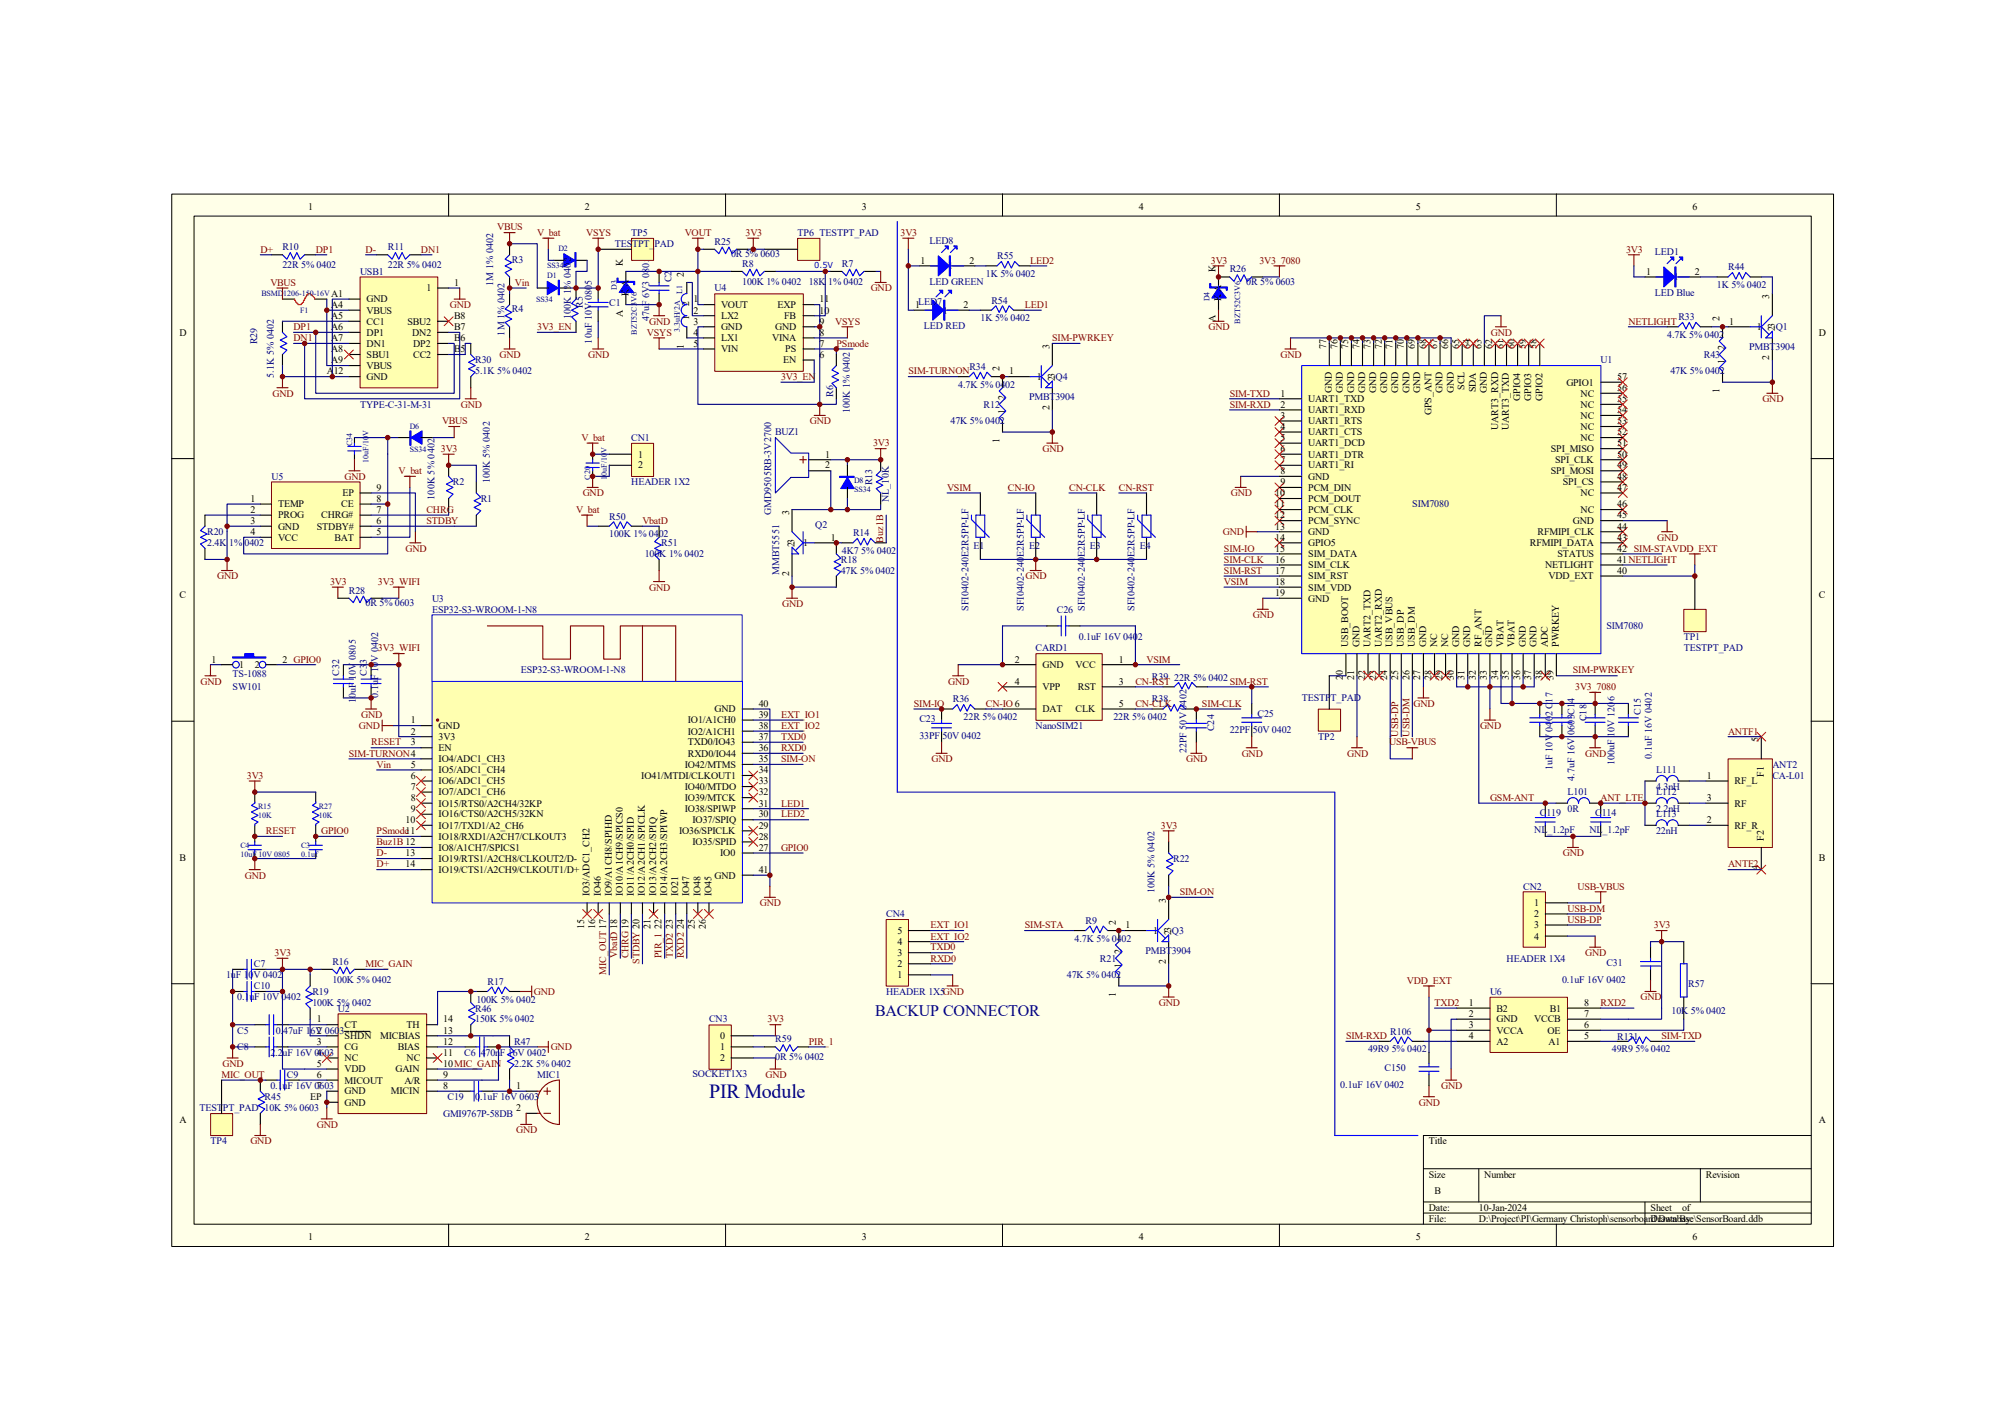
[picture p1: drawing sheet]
<svg xmlns="http://www.w3.org/2000/svg" width="297mm" height="210mm" viewBox="0 0 297 210" stroke-linecap="round" stroke-linejoin="round" font-family="sans-serif">
<defs><g id="words">
<text font-size="3" fill="#000080" x="105" y="162.6">PIR Module</text>
<text font-size="2.4" fill="#000080" x="129.6" y="150.4">BACKUP CONNECTOR</text>
<g font-size="1.5">
<text x="45.6" y="31">1</text>
<text x="86.7" y="31">2</text>
<text x="127.7" y="31">3</text>
<text x="168.7" y="31">4</text>
<text x="209.7" y="31">5</text>
<text x="250.7" y="31">6</text>
<text x="92.2" y="39.4" transform="rotate(-90 92.2 39.4)">K</text>
<text x="101.3" y="41" transform="rotate(-90 101.3 41)">2</text>
<text x="136.4" y="39">1</text>
<text x="139.5" y="39.9">21</text>
<text x="143.6" y="39">2</text>
<text x="180" y="40.2" transform="rotate(-90 180 40.2)">K</text>
<text x="243.8" y="40.7">1</text>
<text x="247" y="41.5">21</text>
<text x="251.1" y="40.7">2</text>
<text x="49.1" y="44">A1</text>
<text x="49.1" y="45.6">A4</text>
<text x="49.1" y="47.2">A5</text>
<text x="54.3" y="44.8">GND</text>
<text x="54.3" y="46.4">VBUS</text>
<text x="63.2" y="43.1">1</text>
<text x="67.3" y="47.2">B8</text>
<text x="67.3" y="42.3">1</text>
<text x="92.2" y="46.9" transform="rotate(-90 92.2 46.9)">A</text>
<text x="93.1" y="43.8" transform="rotate(-90 93.1 43.8)">KA</text>
<text x="102.1" y="47.4" transform="rotate(-90 102.1 47.4)">1</text>
<text x="102.1" y="45.3" transform="rotate(-90 102.1 45.3)">2</text>
<text x="102.7" y="44.8">1</text>
<text x="102.7" y="46.4">2</text>
<text x="106.8" y="45.6">VOUT</text>
<text x="106.8" y="47.2">LX2</text>
<text x="115.2" y="45.6">EXP</text>
<text x="116.2" y="47.2">FB</text>
<text x="121.4" y="46.4">10</text>
<text x="121.4" y="44.8">11</text>
<text x="135.6" y="45.6">1</text>
<text x="138.6" y="46.4">2</text>
<text x="139.7" y="46.4">1</text>
<text x="142.7" y="45.6">2</text>
<text x="180" y="47.8" transform="rotate(-90 180 47.8)">A</text>
<text x="180.9" y="44.6" transform="rotate(-90 180.9 44.6)">KA</text>
<text x="254.7" y="47.6" transform="rotate(-90 254.7 47.6)">2</text>
<text x="262.1" y="44.3" transform="rotate(-90 262.1 44.3)">3</text>
<text x="26.6" y="49.7">D</text>
<text x="49.1" y="48.9">A6</text>
<text x="49.1" y="50.5">A7</text>
<text x="49.1" y="52.2">A8</text>
<text x="49.1" y="53.8">A9</text>
<text x="54.3" y="48.1">CC1</text>
<text x="54.3" y="49.7">DP1</text>
<text x="54.3" y="51.4">DN1</text>
<text x="54.3" y="53">SBU1</text>
<text x="60.4" y="48.1">SBU2</text>
<text x="61" y="49.7">DN2</text>
<text x="61.2" y="53">CC2</text>
<text x="61.2" y="51.4">DP2</text>
<text x="67.3" y="52.2">B5</text>
<text x="67.3" y="50.5">B6</text>
<text x="67.3" y="48.9">B7</text>
<text x="101.3" y="51.7" transform="rotate(-90 101.3 51.7)">1</text>
<text x="102.7" y="48.1">3</text>
<text x="102.7" y="49.7">4</text>
<text x="102.7" y="51.4">5</text>
<text x="106.8" y="48.9">GND</text>
<text x="106.8" y="50.5">LX1</text>
<text x="106.8" y="52.2">VIN</text>
<text x="114.4" y="50.5">VINA</text>
<text x="114.9" y="48.9">GND</text>
<text x="116" y="53.8">EN</text>
<text x="116.3" y="52.2">PS</text>
<text x="121.4" y="53">6</text>
<text x="121.4" y="51.4">7</text>
<text x="121.4" y="49.7">8</text>
<text x="121.4" y="48.1">9</text>
<text x="155.4" y="51.7" transform="rotate(-90 155.4 51.7)">3</text>
<text x="196.5" y="51.7" transform="rotate(-90 196.5 51.7)">77</text>
<text x="198.1" y="51.7" transform="rotate(-90 198.1 51.7)">76</text>
<text x="199.7" y="51.7" transform="rotate(-90 199.7 51.7)">75</text>
<text x="201.4" y="51.7" transform="rotate(-90 201.4 51.7)">74</text>
<text x="203" y="51.7" transform="rotate(-90 203 51.7)">73</text>
<text x="204.7" y="51.7" transform="rotate(-90 204.7 51.7)">72</text>
<text x="206.3" y="51.7" transform="rotate(-90 206.3 51.7)">71</text>
<text x="207.9" y="51.7" transform="rotate(-90 207.9 51.7)">70</text>
<text x="209.6" y="51.7" transform="rotate(-90 209.6 51.7)">69</text>
<text x="211.2" y="51.7" transform="rotate(-90 211.2 51.7)">68</text>
<text x="212.9" y="51.7" transform="rotate(-90 212.9 51.7)">67</text>
<text x="214.5" y="51.7" transform="rotate(-90 214.5 51.7)">66</text>
<text x="216.2" y="51.7" transform="rotate(-90 216.2 51.7)">65</text>
<text x="217.8" y="51.7" transform="rotate(-90 217.8 51.7)">64</text>
<text x="219.5" y="51.7" transform="rotate(-90 219.5 51.7)">63</text>
<text x="221.1" y="51.7" transform="rotate(-90 221.1 51.7)">62</text>
<text x="222.7" y="51.7" transform="rotate(-90 222.7 51.7)">61</text>
<text x="224.4" y="51.7" transform="rotate(-90 224.4 51.7)">60</text>
<text x="226" y="51.7" transform="rotate(-90 226 51.7)">59</text>
<text x="227.6" y="51.7" transform="rotate(-90 227.6 51.7)">58</text>
<text x="255.5" y="54" transform="rotate(-90 255.5 54)">1</text>
<text x="255.5" y="51.9" transform="rotate(-90 255.5 51.9)">2</text>
<text x="256.2" y="48.1">1</text>
<text x="260.3" y="48.9">1</text>
<text x="262.1" y="53.3" transform="rotate(-90 262.1 53.3)">2</text>
<text x="262.9" y="49.1" transform="rotate(-90 262.9 49.1)">23</text>
<text x="269.5" y="49.7">D</text>
<text x="48.4" y="55.5">A12</text>
<text x="54.3" y="54.7">VBUS</text>
<text x="54.3" y="56.3">GND</text>
<text x="148" y="54.9" transform="rotate(-90 148 54.9)">2</text>
<text x="148.9" y="59.2" transform="rotate(-90 148.9 59.2)">2</text>
<text x="149.5" y="55.5">1</text>
<text x="153.6" y="56.3">1</text>
<text x="156.3" y="56.4" transform="rotate(-90 156.3 56.4)">23</text>
<text x="189.7" y="58.8">1</text>
<text x="193.8" y="59.6">UART1_TXD</text>
<text x="197.3" y="58.2" transform="rotate(-90 197.3 58.2)">GND</text>
<text x="198.9" y="58.2" transform="rotate(-90 198.9 58.2)">GND</text>
<text x="200.6" y="58.2" transform="rotate(-90 200.6 58.2)">GND</text>
<text x="202.2" y="58.2" transform="rotate(-90 202.2 58.2)">GND</text>
<text x="203.8" y="58.2" transform="rotate(-90 203.8 58.2)">GND</text>
<text x="205.5" y="58.2" transform="rotate(-90 205.5 58.2)">GND</text>
<text x="207.1" y="58.2" transform="rotate(-90 207.1 58.2)">GND</text>
<text x="208.8" y="58.2" transform="rotate(-90 208.8 58.2)">GND</text>
<text x="210.4" y="58.2" transform="rotate(-90 210.4 58.2)">GND</text>
<text x="213.7" y="58.2" transform="rotate(-90 213.7 58.2)">GND</text>
<text x="215.3" y="58.2" transform="rotate(-90 215.3 58.2)">GND</text>
<text x="217" y="57.7" transform="rotate(-90 217 57.7)">SCL</text>
<text x="218.6" y="58.1" transform="rotate(-90 218.6 58.1)">SDA</text>
<text x="220.3" y="58.2" transform="rotate(-90 220.3 58.2)">GND</text>
<text x="225.2" y="59.4" transform="rotate(-90 225.2 59.4)">GPIO4</text>
<text x="226.8" y="59.4" transform="rotate(-90 226.8 59.4)">GPIO3</text>
<text x="228.5" y="59.4" transform="rotate(-90 228.5 59.4)">GPIO2</text>
<text x="232" y="57.1">GPIO1</text>
<text x="234.1" y="58.8">NC</text>
<text x="239.6" y="59.6">55</text>
<text x="239.6" y="57.9">56</text>
<text x="239.6" y="56.3">57</text>
<text x="254.7" y="58.2" transform="rotate(-90 254.7 58.2)">1</text>
<text x="148" y="65.6" transform="rotate(-90 148 65.6)">1</text>
<text x="148.9" y="61.4" transform="rotate(-90 148.9 61.4)">1</text>
<text x="155.4" y="60.7" transform="rotate(-90 155.4 60.7)">2</text>
<text x="189.7" y="60.4">2</text>
<text x="189.7" y="62">3</text>
<text x="189.7" y="63.7">4</text>
<text x="189.7" y="65.3">5</text>
<text x="193.8" y="61.2">UART1_RXD</text>
<text x="193.8" y="62.8">UART1_RTS</text>
<text x="193.8" y="64.5">UART1_CTS</text>
<text x="212" y="61.5" transform="rotate(-90 212 61.5)">GPS_ANT</text>
<text x="221.9" y="63.7" transform="rotate(-90 221.9 63.7)">UART3_RXD</text>
<text x="223.5" y="63.7" transform="rotate(-90 223.5 63.7)">UART3_TXD</text>
<text x="234.1" y="65.3">NC</text>
<text x="234.1" y="63.7">NC</text>
<text x="234.1" y="62">NC</text>
<text x="234.1" y="60.4">NC</text>
<text x="239.6" y="64.5">52</text>
<text x="239.6" y="62.8">53</text>
<text x="239.6" y="61.2">54</text>
<text x="94.5" y="69.4">2</text>
<text x="94.5" y="67.8">1</text>
<text x="122.3" y="67.8">1</text>
<text x="122.3" y="69.4">2</text>
<text x="189.7" y="66.9">6</text>
<text x="189.7" y="68.6">7</text>
<text x="189.7" y="70.2">8</text>
<text x="189.7" y="71.9">9</text>
<text x="193.8" y="66.1">UART1_DCD</text>
<text x="193.8" y="67.8">UART1_DTR</text>
<text x="193.8" y="69.4">UART1_RI</text>
<text x="193.8" y="71">GND</text>
<text x="229.7" y="70.2">SPI_MOSI</text>
<text x="229.7" y="66.9">SPI_MISO</text>
<text x="230.4" y="68.6">SPI_CLK</text>
<text x="231.5" y="71.9">SPI_CS</text>
<text x="239.6" y="71">48</text>
<text x="239.6" y="69.4">49</text>
<text x="239.6" y="67.8">50</text>
<text x="239.6" y="66.1">51</text>
<text x="37.1" y="74.3">1</text>
<text x="37.1" y="76">2</text>
<text x="37.1" y="77.6">3</text>
<text x="41.2" y="75.1">TEMP</text>
<text x="41.2" y="76.8">PROG</text>
<text x="47.6" y="76.8">CHRG#</text>
<text x="50.5" y="75.1">CE</text>
<text x="50.7" y="73.5">EP</text>
<text x="55.8" y="77.6">6</text>
<text x="55.8" y="76">7</text>
<text x="55.8" y="74.3">8</text>
<text x="55.8" y="72.7">9</text>
<text x="116.9" y="76.3" transform="rotate(-90 116.9 76.3)">3</text>
<text x="188.9" y="73.5">10</text>
<text x="188.9" y="75.1">11</text>
<text x="188.9" y="76.8">12</text>
<text x="193.8" y="72.7">PCM_DIN</text>
<text x="193.8" y="74.3">PCM_DOUT</text>
<text x="193.8" y="76">PCM_CLK</text>
<text x="193.8" y="77.6">PCM_SYNC</text>
<text x="233" y="77.6">GND</text>
<text x="234.1" y="76">NC</text>
<text x="234.1" y="73.5">NC</text>
<text x="239.6" y="76.8">45</text>
<text x="239.6" y="75.1">46</text>
<text x="239.6" y="72.7">47</text>
<text x="37.1" y="79.2">4</text>
<text x="41.2" y="78.4">GND</text>
<text x="41.2" y="80.1">VCC</text>
<text x="46.9" y="78.4">STDBY#</text>
<text x="49.6" y="80.1">BAT</text>
<text x="55.8" y="79.2">5</text>
<text x="117.7" y="81.1" transform="rotate(-90 117.7 81.1)">23</text>
<text x="119" y="80.9">1</text>
<text x="123.1" y="80.1">1</text>
<text x="188.9" y="78.4">13</text>
<text x="188.9" y="80.1">14</text>
<text x="188.9" y="81.7">15</text>
<text x="188.9" y="83.4">16</text>
<text x="193.8" y="79.2">GND</text>
<text x="193.8" y="80.9">GPIO5</text>
<text x="193.8" y="82.5">SIM_DATA</text>
<text x="226.6" y="80.9">RFMIPI_DATA</text>
<text x="227.8" y="79.2">RFMIPI_CLK</text>
<text x="230.7" y="82.5">STATUS</text>
<text x="239.6" y="83.4">41NETLIGHT</text>
<text x="239.6" y="81.7">42 SIM-STAVDD_EXT</text>
<text x="239.6" y="80.1">43</text>
<text x="239.6" y="78.4">44</text>
<text x="26.6" y="88.6">C</text>
<text x="116.9" y="85.3" transform="rotate(-90 116.9 85.3)">2</text>
<text x="188.9" y="85">17</text>
<text x="188.9" y="86.6">18</text>
<text x="188.9" y="88.3">19</text>
<text x="193.8" y="84.2">SIM_CLK</text>
<text x="193.8" y="85.8">SIM_RST</text>
<text x="193.8" y="87.5">SIM_VDD</text>
<text x="193.8" y="89.1">GND</text>
<text x="228.9" y="84.2">NETLIGHT</text>
<text x="229.4" y="85.8">VDD_EXT</text>
<text x="239.6" y="85">40</text>
<text x="269.5" y="88.6">C</text>
<text x="199.7" y="95.8" transform="rotate(-90 199.7 95.8)">USB_BOOT</text>
<text x="201.4" y="95.8" transform="rotate(-90 201.4 95.8)">GND</text>
<text x="203" y="95.8" transform="rotate(-90 203 95.8)">UART2_TXD</text>
<text x="204.7" y="95.8" transform="rotate(-90 204.7 95.8)">UART2_RXD</text>
<text x="206.3" y="95.8" transform="rotate(-90 206.3 95.8)">USB_VBUS</text>
<text x="207.9" y="95.8" transform="rotate(-90 207.9 95.8)">USB_DP</text>
<text x="209.6" y="95.8" transform="rotate(-90 209.6 95.8)">USB_DM</text>
<text x="211.2" y="95.8" transform="rotate(-90 211.2 95.8)">GND</text>
<text x="212.9" y="95.8" transform="rotate(-90 212.9 95.8)">NC</text>
<text x="214.5" y="95.8" transform="rotate(-90 214.5 95.8)">NC</text>
<text x="216.2" y="95.8" transform="rotate(-90 216.2 95.8)">GND</text>
<text x="217.8" y="95.8" transform="rotate(-90 217.8 95.8)">GND</text>
<text x="219.5" y="95.8" transform="rotate(-90 219.5 95.8)">RF_ANT</text>
<text x="221.1" y="95.8" transform="rotate(-90 221.1 95.8)">GND</text>
<text x="222.7" y="95.8" transform="rotate(-90 222.7 95.8)">VBAT</text>
<text x="224.4" y="95.8" transform="rotate(-90 224.4 95.8)">VBAT</text>
<text x="226" y="95.8" transform="rotate(-90 226 95.8)">GND</text>
<text x="227.6" y="95.8" transform="rotate(-90 227.6 95.8)">GND</text>
<text x="229.3" y="95.8" transform="rotate(-90 229.3 95.8)">ADC</text>
<text x="230.9" y="95.8" transform="rotate(-90 230.9 95.8)">PWRKEY</text>
<text x="31.3" y="98.1">1</text>
<text x="35.4" y="98.9">1</text>
<text x="37.8" y="98.9">2</text>
<text x="41.8" y="98.1">2 GPIO0</text>
<text x="150.3" y="101.4">4</text>
<text x="150.3" y="98.1">2</text>
<text x="154.4" y="98.9">GND</text>
<text x="159.3" y="98.9">VCC</text>
<text x="165.7" y="98.1">1</text>
<text x="165.7" y="101.4">3</text>
<text x="198.9" y="100.8" transform="rotate(-90 198.9 100.8)">20</text>
<text x="200.6" y="100.8" transform="rotate(-90 200.6 100.8)">21</text>
<text x="202.2" y="100.8" transform="rotate(-90 202.2 100.8)">22</text>
<text x="203.8" y="100.8" transform="rotate(-90 203.8 100.8)">23</text>
<text x="205.5" y="100.8" transform="rotate(-90 205.5 100.8)">24</text>
<text x="207.1" y="100.8" transform="rotate(-90 207.1 100.8)">25</text>
<text x="208.8" y="100.8" transform="rotate(-90 208.8 100.8)">26</text>
<text x="210.4" y="100.8" transform="rotate(-90 210.4 100.8)">27</text>
<text x="212" y="100.8" transform="rotate(-90 212 100.8)">28</text>
<text x="213.7" y="100.8" transform="rotate(-90 213.7 100.8)">29</text>
<text x="215.3" y="100.8" transform="rotate(-90 215.3 100.8)">30</text>
<text x="217" y="100.8" transform="rotate(-90 217 100.8)">31</text>
<text x="218.6" y="100.8" transform="rotate(-90 218.6 100.8)">32</text>
<text x="220.3" y="100.8" transform="rotate(-90 220.3 100.8)">33</text>
<text x="221.9" y="100.8" transform="rotate(-90 221.9 100.8)">34</text>
<text x="223.5" y="100.8" transform="rotate(-90 223.5 100.8)">35</text>
<text x="225.2" y="100.8" transform="rotate(-90 225.2 100.8)">36</text>
<text x="226.8" y="100.8" transform="rotate(-90 226.8 100.8)">37</text>
<text x="228.5" y="100.8" transform="rotate(-90 228.5 100.8)">38</text>
<text x="230.1" y="100.8" transform="rotate(-90 230.1 100.8)">39</text>
<text x="60.9" y="107.1">1</text>
<text x="65" y="107.9">GND</text>
<text x="101.9" y="107.1">IO1/A1CH0</text>
<text x="105.8" y="105.5">GND</text>
<text x="112.4" y="107.9">38</text>
<text x="112.4" y="106.3">39</text>
<text x="112.4" y="104.7">40</text>
<text x="154.4" y="105.5">DAT</text>
<text x="154.4" y="102.2">VPP</text>
<text x="159.3" y="105.5">CLK</text>
<text x="159.7" y="102.2">RST</text>
<text x="165.7" y="104.7">5</text>
<text x="60.9" y="108.8">2</text>
<text x="60.9" y="110.4">3</text>
<text x="60.9" y="113.7">5</text>
<text x="65" y="109.6">3V3</text>
<text x="65" y="111.3">EN</text>
<text x="65" y="112.9">IO4/ADC1_CH3</text>
<text x="101.4" y="113.7">IO42/MTMS</text>
<text x="101.9" y="112.1">RXD0/IO44</text>
<text x="101.9" y="110.4">TXD0/IO43</text>
<text x="101.9" y="108.8">IO2/A1CH1</text>
<text x="112.4" y="112.9">35</text>
<text x="112.4" y="111.3">36</text>
<text x="112.4" y="109.6">37</text>
<text x="260.5" y="109.9" transform="rotate(-90 260.5 109.9)">5</text>
<text x="60.9" y="115.4">6</text>
<text x="60.9" y="117">7</text>
<text x="60.9" y="118.6">8</text>
<text x="65" y="114.5">IO5/ADC1_CH4</text>
<text x="65" y="116.2">IO6/ADC1_CH5</text>
<text x="65" y="117.8">IO7/ADC1_CH6</text>
<text x="65" y="119.5">IO15/RTS0/A2CH4/32KP</text>
<text x="95" y="115.4">IO41/MTDI/CLKOUT1</text>
<text x="101.4" y="118.6">IO39/MTCK</text>
<text x="101.4" y="117">IO40/MTDO</text>
<text x="112.4" y="119.5">31</text>
<text x="112.4" y="117.8">32</text>
<text x="112.4" y="116.2">33</text>
<text x="112.4" y="114.5">34</text>
<text x="252.9" y="115.4">1</text>
<text x="252.9" y="118.6">3</text>
<text x="257" y="116.2">RF_L</text>
<text x="257" y="119.5">RF</text>
<text x="261.3" y="115" transform="rotate(-90 261.3 115)">F1</text>
<text x="60.1" y="121.9">10</text>
<text x="60.9" y="120.3">9</text>
<text x="65" y="121.1">IO16/CTS0/A2CH5/32KN</text>
<text x="65" y="122.7">IO17/TXD1/A2_CH6</text>
<text x="65" y="124.4">IO18/RXD1/A2CH7/CLKOUT3</text>
<text x="100.6" y="123.5">IO36/SPICLK</text>
<text x="101.4" y="120.3">IO38/SPIWP</text>
<text x="102.6" y="125.2">IO35/SPID</text>
<text x="102.6" y="121.9">IO37/SPIQ</text>
<text x="112.4" y="124.4">28</text>
<text x="112.4" y="122.7">29</text>
<text x="112.4" y="121.1">30</text>
<text x="252.9" y="121.9">2</text>
<text x="257" y="122.7">RF_R</text>
<text x="261.3" y="124.5" transform="rotate(-90 261.3 124.5)">F2</text>
<text x="26.6" y="127.5">B</text>
<text x="60.1" y="126.8">13</text>
<text x="60.1" y="128.5">14</text>
<text x="65" y="126">IO8/A1CH7/SPICS1</text>
<text x="65" y="127.6">IO19/RTS1/A2CH8/CLKOUT2/D-</text>
<text x="65" y="129.3">IO19/CTS1/A2CH9/CLKOUT1/D+</text>
<text x="105.8" y="130.1">GND</text>
<text x="106.7" y="126.8">IO0</text>
<text x="112.4" y="126">27</text>
<text x="112.4" y="129.3">41</text>
<text x="260.5" y="128.8" transform="rotate(-90 260.5 128.8)">4</text>
<text x="269.5" y="127.5">B</text>
<text x="86.5" y="137.7" transform="rotate(-90 86.5 137.7)">15</text>
<text x="87.3" y="132.8" transform="rotate(-90 87.3 132.8)">IO3/ADC1_CH2</text>
<text x="88.2" y="137.7" transform="rotate(-90 88.2 137.7)">16</text>
<text x="89" y="132.8" transform="rotate(-90 89 132.8)">IO46</text>
<text x="90.6" y="132.8" transform="rotate(-90 90.6 132.8)">IO9/A1CH8/SPIHD</text>
<text x="92.2" y="132.8" transform="rotate(-90 92.2 132.8)">IO10/A1CH9/SPICS0</text>
<text x="93.9" y="132.8" transform="rotate(-90 93.9 132.8)">IO11/A2CH0/SPID</text>
<text x="95.5" y="132.8" transform="rotate(-90 95.5 132.8)">IO12/A2CH1/SPICLK</text>
<text x="96.4" y="137.7" transform="rotate(-90 96.4 137.7)">21</text>
<text x="97.2" y="132.8" transform="rotate(-90 97.2 132.8)">IO13/A2CH2/SPIQ</text>
<text x="98" y="137.7" transform="rotate(-90 98 137.7)">22</text>
<text x="98.8" y="132.8" transform="rotate(-90 98.8 132.8)">IO14/A2CH3/SPIWP</text>
<text x="99.7" y="137.7" transform="rotate(-90 99.7 137.7)">23</text>
<text x="100.5" y="132.8" transform="rotate(-90 100.5 132.8)">IO21</text>
<text x="101.3" y="137.7" transform="rotate(-90 101.3 137.7)">24</text>
<text x="102.1" y="132.8" transform="rotate(-90 102.1 132.8)">IO47</text>
<text x="102.9" y="137.7" transform="rotate(-90 102.9 137.7)">25</text>
<text x="103.8" y="132.8" transform="rotate(-90 103.8 132.8)">IO48</text>
<text x="104.6" y="137.7" transform="rotate(-90 104.6 137.7)">26</text>
<text x="105.4" y="132.8" transform="rotate(-90 105.4 132.8)">IO45</text>
<text x="165.3" y="137" transform="rotate(-90 165.3 137)">2</text>
<text x="166.7" y="137.5">1</text>
<text x="172.7" y="133.7" transform="rotate(-90 172.7 133.7)">3</text>
<text x="227.3" y="135.8">2</text>
<text x="227.3" y="137.5">3</text>
<text x="227.3" y="134.2">1</text>
<text x="132.9" y="143.3">2</text>
<text x="132.9" y="140">4</text>
<text x="132.9" y="141.6">3</text>
<text x="132.9" y="138.3">5</text>
<text x="166.1" y="143.4" transform="rotate(-90 166.1 143.4)">1</text>
<text x="166.1" y="141.3" transform="rotate(-90 166.1 141.3)">2</text>
<text x="170.8" y="138.3">1</text>
<text x="172.7" y="142.7" transform="rotate(-90 172.7 142.7)">2</text>
<text x="173.5" y="138.5" transform="rotate(-90 173.5 138.5)">23</text>
<text x="227.3" y="139.1">4</text>
<text x="132.9" y="144.9">1</text>
<text x="165.3" y="147.7" transform="rotate(-90 165.3 147.7)">1</text>
<text x="217.6" y="149">1</text>
<text x="221.7" y="149.8">B2</text>
<text x="229.6" y="149.8">B1</text>
<text x="234.7" y="149">8</text>
<text x="46.9" y="151.4">1</text>
<text x="46.9" y="153.1">2</text>
<text x="46.9" y="154.7">3</text>
<text x="51.1" y="152.3">CT</text>
<text x="51.1" y="153.9">SHDN</text>
<text x="51.1" y="155.5">CG</text>
<text x="56.3" y="153.9">MICBIAS</text>
<text x="58.9" y="155.5">BIAS</text>
<text x="60.2" y="152.3">TH</text>
<text x="65.7" y="154.7">12</text>
<text x="65.7" y="153.1">13</text>
<text x="65.7" y="151.4">14</text>
<text x="106.7" y="153.9">0</text>
<text x="106.7" y="155.5">1</text>
<text x="217.6" y="150.6">2</text>
<text x="217.6" y="152.3">3</text>
<text x="217.6" y="153.9">4</text>
<text x="221.7" y="151.4">GND</text>
<text x="221.7" y="153.1">VCCA</text>
<text x="221.7" y="154.7">A2</text>
<text x="227.3" y="151.4">VCCB</text>
<text x="229.2" y="153.1">OE</text>
<text x="229.4" y="154.7">A1</text>
<text x="234.7" y="150.6">7</text>
<text x="234.7" y="152.3">6</text>
<text x="234.7" y="153.9">5</text>
<text x="46.9" y="156.4">4</text>
<text x="46.9" y="158">5</text>
<text x="46.9" y="159.6">6</text>
<text x="46.9" y="161.3">7</text>
<text x="51.1" y="157.2">NC</text>
<text x="51.1" y="158.8">VDD</text>
<text x="51.1" y="160.5">MICOUT</text>
<text x="58.6" y="158.8">GAIN</text>
<text x="59.9" y="160.5">A/R</text>
<text x="60.2" y="157.2">NC</text>
<text x="65.7" y="161.3">8</text>
<text x="65.7" y="159.6">9</text>
<text x="65.7" y="158">10MIC_GAIN</text>
<text x="65.7" y="156.4">11</text>
<text x="76.5" y="161.3">1</text>
<text x="106.7" y="157.2">2</text>
<text x="26.6" y="166.4">A</text>
<text x="45.9" y="162.9">EP</text>
<text x="51.1" y="162.1">GND</text>
<text x="51.1" y="163.7">GND</text>
<text x="57.9" y="162.1">MICIN</text>
<text x="76.5" y="164.5">2</text>
<text x="269.5" y="166.4">A</text>
<text x="211.7" y="169.5">Title</text>
<text x="211.7" y="174.4">Size</text>
<text x="211.7" y="179.3">Date:</text>
<text x="212.5" y="176.9">B</text>
<text x="219.1" y="179.3">10-Jan-2024</text>
<text x="219.9" y="174.4">Number</text>
<text x="244.5" y="179.3">Sheet</text>
<text x="249.2" y="179.3">of</text>
<text x="252.7" y="174.4">Revision</text>
<text x="45.6" y="183.6">1</text>
<text x="86.7" y="183.6">2</text>
<text x="127.7" y="183.6">3</text>
<text x="168.7" y="183.6">4</text>
<text x="209.7" y="183.6">5</text>
<text x="211.7" y="181">File:</text>
<text x="219.1" y="181">D:\Project\PI\Germany Christoph\sensorboard\Database\SensorBoard.ddb</text>
<text x="244.5" y="181">Drawn By:</text>
<text x="250.7" y="183.6">6</text>
</g>
<g font-size="1.5" fill="#800000">
<text x="73.7" y="34.1">VBUS</text>
<text x="79.6" y="35">V_bat</text>
<text x="86.8" y="35">VSYS</text>
<text x="101.4" y="35">VOUT</text>
<text x="110.4" y="35">3V3</text>
<text x="133.4" y="35">3V3</text>
<text x="38.6" y="37.4">D+</text>
<text x="46.8" y="37.4">DP1</text>
<text x="54.1" y="37.4">D-</text>
<text x="62.4" y="37.4">DN1</text>
<text x="152.6" y="39">LED2</text>
<text x="179.4" y="39">3V3</text>
<text x="186.6" y="39">3V3_7080</text>
<text x="240.9" y="37.4">3V3</text>
<text x="40" y="42.3">VBUS</text>
<text x="66.6" y="45.6">GND</text>
<text x="76.3" y="42.3">Vin</text>
<text x="129" y="43.1">GND</text>
<text x="151.8" y="45.6">LED1</text>
<text x="43.5" y="48.9">DP1</text>
<text x="43.5" y="50.5">DN1</text>
<text x="74" y="53">GND</text>
<text x="79.6" y="48.9">3V3_EN</text>
<text x="87.1" y="53">GND</text>
<text x="95.8" y="49.7">VSYS</text>
<text x="96.2" y="48.1">GND</text>
<text x="123.7" y="48.1">VSYS</text>
<text x="123.9" y="51.4">PSmode</text>
<text x="155.9" y="50.5">SIM-PWRKEY</text>
<text x="179" y="48.9">GND</text>
<text x="189.7" y="53">GND</text>
<text x="220.9" y="49.7">GND</text>
<text x="241.2" y="48.1">NETLIGHT</text>
<text x="40.4" y="58.8">GND</text>
<text x="115.7" y="56.3">3V3_EN</text>
<text x="134.6" y="55.5">SIM-TURNON</text>
<text x="182.2" y="58.8">SIM-TXD</text>
<text x="261.1" y="59.6">GND</text>
<text x="65.5" y="62.8">VBUS</text>
<text x="68.3" y="60.4">GND</text>
<text x="86.1" y="65.3">V_bat</text>
<text x="120" y="62.8">GND</text>
<text x="182.2" y="60.4">SIM-RXD</text>
<text x="51.1" y="71">GND</text>
<text x="59.1" y="70.2">V_bat</text>
<text x="65.3" y="66.9">3V3</text>
<text x="129.3" y="66.1">3V3</text>
<text x="154.4" y="66.9">GND</text>
<text x="63.2" y="76">CHRG</text>
<text x="63.2" y="77.6">STDBY</text>
<text x="85.3" y="76">V_bat</text>
<text x="86.3" y="73.5">GND</text>
<text x="95.2" y="77.6">VbatD</text>
<text x="140.3" y="72.7">VSIM</text>
<text x="149.3" y="72.7">CN-IO</text>
<text x="158.4" y="72.7">CN-CLK</text>
<text x="165.7" y="72.7">CN-RST</text>
<text x="182.3" y="73.5">GND</text>
<text x="60.1" y="81.7">GND</text>
<text x="130.8" y="80.4" transform="rotate(-90 130.8 80.4)">Buz1B</text>
<text x="181.1" y="79.2">GND</text>
<text x="181.3" y="81.7">SIM-IO</text>
<text x="181.3" y="83.4">SIM-CLK</text>
<text x="245.5" y="80.1">GND</text>
<text x="32.2" y="85.8">GND</text>
<text x="48.9" y="86.6">3V3</text>
<text x="56" y="86.6">3V3_WIFI</text>
<text x="96.2" y="87.5">GND</text>
<text x="115.9" y="89.9">GND</text>
<text x="151.9" y="85.8">GND</text>
<text x="181.3" y="86.6">VSIM</text>
<text x="181.3" y="85">SIM-RST</text>
<text x="185.6" y="91.6">GND</text>
<text x="29.7" y="101.4">GND</text>
<text x="56" y="96.5">3V3_WIFI</text>
<text x="140.5" y="101.4">GND</text>
<text x="168.2" y="101.4">CN-RST</text>
<text x="169.8" y="98.1">VSIM</text>
<text x="182.2" y="101.4">SIM-RST</text>
<text x="233" y="99.7">SIM-PWRKEY</text>
<text x="53.2" y="107.9">GND</text>
<text x="53.5" y="106.3">GND</text>
<text x="115.7" y="107.9">EXT_IO2</text>
<text x="115.7" y="106.3">EXT_IO1</text>
<text x="135.4" y="104.7">SIM-IO</text>
<text x="146" y="104.7">CN-IO6</text>
<text x="168.2" y="104.7">CN-CLK</text>
<text x="178.1" y="104.7">SIM-CLK</text>
<text x="209.4" y="104.7">GND</text>
<text x="219.2" y="107.9">GND</text>
<text x="233.3" y="102.2">3V3_7080</text>
<text x="51.7" y="112.1">SIM-TURNON4</text>
<text x="55" y="110.4">RESET</text>
<text x="55.8" y="113.7">Vin</text>
<text x="115.7" y="109.6">TXD0</text>
<text x="115.7" y="111.3">RXD0</text>
<text x="115.7" y="112.9">SIM-ON</text>
<text x="138" y="112.9">GND</text>
<text x="175.7" y="112.9">GND</text>
<text x="183.9" y="112.1">GND</text>
<text x="199.6" y="112.1">GND</text>
<text x="205.8" y="110.4">USB-VBUS</text>
<text x="207.1" y="109.1" transform="rotate(-90 207.1 109.1)">USB-DP</text>
<text x="208.8" y="109.1" transform="rotate(-90 208.8 109.1)">USB-DM</text>
<text x="234.8" y="112.1">GND</text>
<text x="256" y="108.8">ANTF1</text>
<text x="36.6" y="115.4">3V3</text>
<text x="115.7" y="119.5">LED1</text>
<text x="220.7" y="118.6">GSM-ANT</text>
<text x="237.1" y="118.6">ANT_LTE</text>
<text x="39.4" y="123.5">RESET</text>
<text x="47.6" y="123.5">GPIO0</text>
<text x="55.8" y="123.5">PSmode11</text>
<text x="55.8" y="125.2">Buz1B 12</text>
<text x="115.7" y="121.1">LED2</text>
<text x="172" y="122.7">3V3</text>
<text x="36.3" y="130.1">GND</text>
<text x="55.8" y="126.8">D-</text>
<text x="55.8" y="128.5">D+</text>
<text x="115.7" y="126">GPIO0</text>
<text x="231.5" y="126.8">GND</text>
<text x="233.7" y="131.7">USB-VBUS</text>
<text x="256" y="128.5">ANTF2</text>
<text x="112.6" y="134.2">GND</text>
<text x="137.8" y="137.5">EXT_IO1</text>
<text x="151.8" y="137.5">SIM-STA</text>
<text x="174.8" y="132.6">SIM-ON</text>
<text x="232.2" y="135">USB-DM</text>
<text x="232.2" y="136.7">USB-DP</text>
<text x="245" y="137.5">3V3</text>
<text x="40.7" y="141.6">3V3</text>
<text x="54.1" y="143.3">MIC_GAIN</text>
<text x="91.4" y="141.9" transform="rotate(-90 91.4 141.9)">VbatD 18</text>
<text x="93.1" y="141.9" transform="rotate(-90 93.1 141.9)">CHRG19</text>
<text x="94.7" y="142.7" transform="rotate(-90 94.7 142.7)">STDBY 20</text>
<text x="98" y="141.9" transform="rotate(-90 98 141.9)">PIR_1</text>
<text x="99.7" y="141.9" transform="rotate(-90 99.7 141.9)">TXD2</text>
<text x="101.3" y="141.9" transform="rotate(-90 101.3 141.9)">RXD2</text>
<text x="137.8" y="140.8">TXD0</text>
<text x="137.8" y="142.4">RXD0</text>
<text x="137.8" y="139.1">EXT_IO2</text>
<text x="234.8" y="141.6">GND</text>
<text x="79.1" y="147.3">GND</text>
<text x="89.8" y="144.4" transform="rotate(-90 89.8 144.4)">MIC_OUT17</text>
<text x="171.7" y="149">GND</text>
<text x="208.4" y="145.7">VDD_EXT</text>
<text x="212.5" y="149">TXD2</text>
<text x="237.1" y="149">RXD2</text>
<text x="243" y="148.2">GND</text>
<text x="81.6" y="155.5">GND</text>
<text x="113.7" y="151.4">3V3</text>
<text x="119.8" y="154.7">PIR_1</text>
<text x="199.4" y="153.9">SIM-RXD</text>
<text x="246.1" y="153.9">SIM-TXD</text>
<text x="32.8" y="159.6">MIC_OUT</text>
<text x="33" y="158">GND</text>
<text x="113.4" y="159.6">GND</text>
<text x="213.5" y="161.3">GND</text>
<text x="46.9" y="167">GND</text>
<text x="76.5" y="167.9">GND</text>
<text x="210.2" y="163.7">GND</text>
<text x="37.1" y="169.5">GND</text>
</g>
<g font-size="1.5" fill="#000080">
<text x="93.5" y="35">TP5</text>
<text x="118.2" y="35">TP6 TESTPT_PAD</text>
<text x="41.8" y="37.1">R10</text>
<text x="41.8" y="39.7">22R 5% 0402</text>
<text x="53.3" y="40.7">USB1</text>
<text x="57.4" y="37.1">R11</text>
<text x="57.4" y="39.7">22R 5% 0402</text>
<text x="75.8" y="38.9">R3</text>
<text x="91.1" y="36.6">TESTPT_PAD</text>
<text x="99.5" y="41.8" transform="rotate(-90 99.5 41.8)">C2</text>
<text x="105.8" y="36.3">R25</text>
<text x="108.3" y="38.1">0R 5% 0603</text>
<text x="109.9" y="39.5">R8</text>
<text x="124.7" y="39.5">R7</text>
<text x="137.7" y="36.1">LED8</text>
<text x="146" y="41">1K 5% 0402</text>
<text x="147.7" y="38.4">R55</text>
<text x="182.2" y="40.3">R26</text>
<text x="245.2" y="37.7">LED1</text>
<text x="256" y="40">R44</text>
<text x="73.1" y="42.3" transform="rotate(-90 73.1 42.3)">1M 1% 0402</text>
<text x="75.8" y="46.3">R4</text>
<text x="84.5" y="47.2" transform="rotate(-90 84.5 47.2)">100K 1% 0402</text>
<text x="86.4" y="45.6" transform="rotate(-90 86.4 45.6)">R5</text>
<text x="90.3" y="45.3">C1</text>
<text x="96.2" y="47.6" transform="rotate(-90 96.2 47.6)">47uF 6V3 0805</text>
<text x="105.8" y="43.1">U4</text>
<text x="109.9" y="42.2">100K 1% 0402</text>
<text x="119.8" y="42.2">18K 1% 0402</text>
<text x="136" y="45.1">LED7</text>
<text x="137.7" y="42.2">LED GREEN</text>
<text x="145.2" y="47.6">1K 5% 0402</text>
<text x="146.9" y="45">R54</text>
<text x="184.6" y="42.2">0R 5% 0603</text>
<text x="245.2" y="43.8">LED Blue</text>
<text x="248.6" y="47.4">R33</text>
<text x="254.3" y="42.7">1K 5% 0402</text>
<text x="38.1" y="51" transform="rotate(-90 38.1 51)">R29</text>
<text x="70.4" y="53.8">R30</text>
<text x="74.7" y="49.7" transform="rotate(-90 74.7 49.7)">1M 1% 0402</text>
<text x="87.7" y="50.9" transform="rotate(-90 87.7 50.9)">10uF 10V 0805</text>
<text x="136.9" y="48.7">LED RED</text>
<text x="237.1" y="53.8">U1</text>
<text x="247" y="50">4.7K 5% 0402</text>
<text x="252.4" y="53">R43</text>
<text x="259.1" y="51.9">PMBT3904</text>
<text x="263.1" y="48.9">Q1</text>
<text x="40.6" y="56" transform="rotate(-90 40.6 56)">5.1K 5% 0402</text>
<text x="70.4" y="55.5">5.1K 5% 0402</text>
<text x="123.4" y="58.8" transform="rotate(-90 123.4 58.8)">R6</text>
<text x="141.9" y="57.4">4.7K 5% 0402</text>
<text x="143.6" y="54.8">R34</text>
<text x="152.4" y="59.2">PMBT3904</text>
<text x="156.4" y="56.3">Q4</text>
<text x="247.4" y="55.5">47K 5% 0402</text>
<text x="53.3" y="60.4">TYPE-C-31-M-31</text>
<text x="93.5" y="65.3">CN1</text>
<text x="114.9" y="64.5">BUZ1</text>
<text x="125.9" y="61.2" transform="rotate(-90 125.9 61.2)">100K 1% 0402</text>
<text x="140.8" y="62.8">47K 5% 0402</text>
<text x="145.7" y="60.4">R12</text>
<text x="40.2" y="71">U5</text>
<text x="67.1" y="71.9">R2</text>
<text x="72.6" y="71.5" transform="rotate(-90 72.6 71.5)">100K 5% 0402</text>
<text x="93.5" y="71.9">HEADER 1X2</text>
<text x="129.2" y="71.9" transform="rotate(-90 129.2 71.9)">R13</text>
<text x="64.4" y="74" transform="rotate(-90 64.4 74)">100K 5% 0402</text>
<text x="71.2" y="74.3">R1</text>
<text x="90.3" y="77">R50</text>
<text x="114.3" y="76.3" transform="rotate(-90 114.3 76.3)">GMD9505RB-3V2700</text>
<text x="131.7" y="74.3" transform="rotate(-90 131.7 74.3)">NL_10K</text>
<text x="209.2" y="75.1">SIM7080</text>
<text x="30.7" y="79.2">R20</text>
<text x="30.7" y="80.9">2.4K 1% 0402</text>
<text x="90.3" y="79.6">100K 1% 0402</text>
<text x="95.5" y="82.5">100K 1% 0402</text>
<text x="98" y="80.9">R51</text>
<text x="120.8" y="78.3">Q2</text>
<text x="124.5" y="83.4">R18</text>
<text x="124.7" y="82">4K7 5% 0402</text>
<text x="126.4" y="79.4">R14</text>
<text x="144.2" y="81.4">E1</text>
<text x="152.4" y="81.4">E2</text>
<text x="161.5" y="81.4">E3</text>
<text x="168.9" y="81.4">E4</text>
<text x="51.7" y="87.9">R28</text>
<text x="54.1" y="89.7">0R 5% 0603</text>
<text x="64" y="89.1">U3</text>
<text x="115.4" y="85.2" transform="rotate(-90 115.4 85.2)">MMBT5551</text>
<text x="124.5" y="85">47K 5% 0402</text>
<text x="64" y="90.7">ESP32-S3-WROOM-1-N8</text>
<text x="143.5" y="90.4" transform="rotate(-90 143.5 90.4)">SFI0402-240E2R5PP-LF</text>
<text x="151.7" y="90.4" transform="rotate(-90 151.7 90.4)">SFI0402-240E2R5PP-LF</text>
<text x="156.5" y="90.7">C26</text>
<text x="159.8" y="94.8">0.1uF 16V 0402</text>
<text x="160.7" y="90.4" transform="rotate(-90 160.7 90.4)">SFI0402-240E2R5PP-LF</text>
<text x="168.1" y="90.4" transform="rotate(-90 168.1 90.4)">SFI0402-240E2R5PP-LF</text>
<text x="238" y="93.2">SIM7080</text>
<text x="249.4" y="94.8">TP1</text>
<text x="34.5" y="100.2">TS-1088</text>
<text x="50.2" y="100.1" transform="rotate(-90 50.2 100.1)">C32</text>
<text x="54.4" y="100.1" transform="rotate(-90 54.4 100.1)">C33</text>
<text x="77.1" y="99.7">ESP32-S3-WROOM-1-N8</text>
<text x="153.4" y="96.5">CARD1</text>
<text x="170.6" y="100.8">R39</text>
<text x="173.9" y="100.9">22R 5% 0402</text>
<text x="249.4" y="96.5">TESTPT_PAD</text>
<text x="34.5" y="102.2">SW101</text>
<text x="52.7" y="104.2" transform="rotate(-90 52.7 104.2)">10uF 10V 0805</text>
<text x="56" y="103.4" transform="rotate(-90 56 103.4)">0.1uF 10V 0402</text>
<text x="136.2" y="107">C23</text>
<text x="141.1" y="104">R36</text>
<text x="142.7" y="106.6">22R 5% 0402</text>
<text x="153.4" y="107.9">NanoSIM21</text>
<text x="164.9" y="106.6">22R 5% 0402</text>
<text x="170.6" y="104">R38</text>
<text x="186.3" y="106.2">C25</text>
<text x="192.8" y="103.8">TESTPT_PAD</text>
<text x="235" y="106.8" transform="rotate(-90 235 106.8)">C18</text>
<text x="243.1" y="105.8" transform="rotate(-90 243.1 105.8)">C15</text>
<text x="136.2" y="109.4">33PF 50V 0402</text>
<text x="175.8" y="111.6" transform="rotate(-90 175.8 111.6)">22PF 50V 0402</text>
<text x="179.9" y="108.3" transform="rotate(-90 179.9 108.3)">C24</text>
<text x="182.2" y="108.6">22PF 50V 0402</text>
<text x="195.3" y="109.6">TP2</text>
<text x="239.1" y="113.4" transform="rotate(-90 239.1 113.4)">100uF 10V 1206</text>
<text x="244.7" y="112.4" transform="rotate(-90 244.7 112.4)">0.1uF 16V 0402</text>
<text x="262.6" y="113.7">ANT2</text>
<text x="230" y="114" transform="rotate(-90 230 114)">1uF 10V 0402 C17</text>
<text x="232.2" y="117.8">L101</text>
<text x="233.2" y="115.7" transform="rotate(-90 233.2 115.7)">4.7uF 16V 0603C14</text>
<text x="245.3" y="117.8">L112</text>
<text x="245.3" y="114.5">L111</text>
<text x="245.3" y="117">4.3nH</text>
<text x="262.6" y="115.4">CA-L01</text>
<text x="227.3" y="123.4">NL_1.2pF</text>
<text x="228.1" y="120.9">C119</text>
<text x="232.2" y="120.3">0R</text>
<text x="235.5" y="123.4">NL_1.2pF</text>
<text x="236.3" y="120.9">C114</text>
<text x="245.3" y="120.3">2.2nH</text>
<text x="245.3" y="121.1">L113</text>
<text x="245.3" y="123.5">22nH</text>
<text x="173.8" y="127.6">R22</text>
<text x="225.6" y="131.7">CN2</text>
<text x="131.3" y="135.8">CN4</text>
<text x="160.8" y="136.8">R9</text>
<text x="171" y="132.2" transform="rotate(-90 171 132.2)">100K 5% 0402</text>
<text x="37.6" y="143.3">C7</text>
<text x="49.2" y="142.9">R16</text>
<text x="159.2" y="139.4">4.7K 5% 0402</text>
<text x="162.9" y="142.4">R21</text>
<text x="169.7" y="141.3">PMBT3904</text>
<text x="173.6" y="138.3">Q3</text>
<text x="223.2" y="142.4">HEADER 1X4</text>
<text x="238" y="143.1">C31</text>
<text x="33.5" y="144.9">1uF 10V 0402</text>
<text x="35.1" y="148.2">0.1uF 10V 0402</text>
<text x="37.6" y="146.5">C10</text>
<text x="46.3" y="147.3">R19</text>
<text x="46.3" y="149">100K 5% 0402</text>
<text x="49.2" y="145.5">100K 5% 0402</text>
<text x="50" y="149.8">U2</text>
<text x="70.4" y="149.8">R46</text>
<text x="70.6" y="148.5">100K 5% 0402</text>
<text x="72.2" y="145.9">R17</text>
<text x="131.3" y="147.3">HEADER 1X5GND</text>
<text x="158" y="144.9">47K 5% 0402</text>
<text x="220.7" y="147.3">U6</text>
<text x="231.4" y="145.5">0.1uF 16V 0402</text>
<text x="250.1" y="146.2">R57</text>
<text x="35.1" y="153.1">C5</text>
<text x="35.1" y="155.5">C8</text>
<text x="40.9" y="153.1">0.47uF 16V 0603</text>
<text x="70.4" y="151.4">150K 5% 0402</text>
<text x="76.2" y="154.7">R47</text>
<text x="105" y="151.4">CN3</text>
<text x="114.9" y="154.4">R59</text>
<text x="202.6" y="155.9">49R9 5% 0402</text>
<text x="206" y="153.2">R106</text>
<text x="238.8" y="155.9">49R9 5% 0402</text>
<text x="239.6" y="154.1">R131</text>
<text x="247.6" y="150.1">10K 5% 0402</text>
<text x="40" y="156.4">2.2uF 16V 0603</text>
<text x="40" y="161.3">0.1uF 16V 0603</text>
<text x="42.5" y="159.6">C9</text>
<text x="68.7" y="156.4">C6 470nF 16V 0402</text>
<text x="76.2" y="158">2.2K 5% 0402</text>
<text x="79.6" y="159.6">MIC1</text>
<text x="102.6" y="159.5">SOCKET1X3</text>
<text x="114.9" y="157">0R 5% 0402</text>
<text x="198.5" y="161.1">0.1uF 16V 0402</text>
<text x="205.1" y="158.7">C150</text>
<text x="29.5" y="164.5">TESTPT_PAD 10K 5% 0603</text>
<text x="39.2" y="162.9">R45</text>
<text x="65.7" y="165.4">GMI9767P-58DB</text>
<text x="66.3" y="162.9">C19</text>
<text x="70.4" y="162.9">0.1uF 16V 0603</text>
<text x="31.2" y="169.5">TP4</text>
</g>
<g font-size="1.2" fill="#000080">
<text x="81.1" y="39.8">SS34</text>
<text x="81.1" y="41.2">D1</text>
<text x="82.7" y="37.1">D2</text>
<text x="38.7" y="43.9">BSMD1206-150-16V</text>
<text x="44.4" y="46.3">F1</text>
<text x="79.4" y="44.7">SS34</text>
<text x="91.4" y="43" transform="rotate(-90 91.4 43)">D3</text>
<text x="101" y="43.5" transform="rotate(-90 101 43.5)">L1</text>
<text x="179.2" y="44.6" transform="rotate(-90 179.2 44.6)">D4</text>
<text x="183.7" y="47.9" transform="rotate(-90 183.7 47.9)">BZT52C3V6</text>
<text x="94.3" y="49.6" transform="rotate(-90 94.3 49.6)">BZT52C3V6</text>
<text x="100.7" y="49.2" transform="rotate(-90 100.7 49.2)">3.3uH/2A</text>
<text x="60.7" y="63.5">D6</text>
<text x="52.2" y="66.1" transform="rotate(-90 52.2 66.1)">C34</text>
<text x="54.6" y="68.6" transform="rotate(-90 54.6 68.6)">10uF/10V</text>
<text x="60.7" y="67">SS34</text>
<text x="87.4" y="71" transform="rotate(-90 87.4 71)">C20</text>
<text x="89.9" y="71" transform="rotate(-90 89.9 71)">10uF/10V</text>
<text x="126.5" y="71.6">D8</text>
<text x="126.5" y="72.9">SS34</text>
<text x="38.2" y="119.8">R15</text>
<text x="47.2" y="119.8">R27</text>
<text x="35.6" y="125.6">C4</text>
<text x="38.2" y="121.1">10K</text>
<text x="44.6" y="125.6">C3</text>
<text x="47.2" y="121.1">10K</text>
<text x="35.6" y="126.9">10uF 10V 0805</text>
<text x="44.6" y="126.9">0.1uf</text>
</g>
<text font-size="1.2" fill="#00f" x="120.6" y="39.6">0.5V</text>
</g></defs>
<path d="M25.4 28.7h246.2v155.9h-246.2z" fill="#ffffe8"/>
<g fill="none" stroke="#000" stroke-width=".15">
<path d="M25.4 28.7h246.2v155.9h-246.2zM28.7 32h239.6v149.3h-239.6zM66.5 28.7v3.3M107.5 28.7v3.3M148.5 28.7v3.3M189.5 28.7v3.3M230.6 28.7v3.3M25.4 67.9h3.3M268.3 67.9h3.3M25.4 106.8h3.3M268.3 106.8h3.3M25.4 145.7h3.3"/>
<path d="M268.3 145.7h3.3M210.9 173.1h57.4M210.9 178h57.4M210.9 179.7h57.4M219.1 173.1v4.9M243.7 178v3.3M251.9 173.1v4.9M268.3 168.2h-57.4v13.1M66.5 181.3v3.3M107.5 181.3v3.3M148.5 181.3v3.3M189.5 181.3v3.3"/>
<path d="M230.6 181.3v3.3"/>
</g>
<path d="M155.1 92.7h-6.6v5.7h-6.6M160 92.7h8.2v5.7h6.6" fill="none" stroke="#000080" stroke-width=".16"/>
<path d="M147.8 101.1l1.4 1.3M149.2 101.1l-1.4 1.3" fill="none" stroke="#f00" stroke-width=".15"/>
<path d="M141.9 98.4v1.7M141.1 100.1h1.7" fill="none" stroke="#800000" stroke-width=".16"/>
<path d="M153.5 96.9h9.8v9.8h-9.8z" fill="#ffffb0"/>
<path d="M153.5 96.8h9.8v9.9h-9.8z" fill="none" stroke="#800000" stroke-width=".15"/>
<g fill="none" stroke="#000" stroke-width=".16">
<path d="M243.7 41h3.3M248.6 41h3.3M256 48.4h3.3M262.6 43.5v3.3M262.6 50v3.3M148.5 98.4h4.9M155.1 92.7h1.6M158.4 92.7h1.6M163.3 98.4h4.9M139.5 105h1.6M144.4 105h1.6M148.5 105h4.9"/>
<path d="M148.5 101.7h4.9M163.3 105h4.9M163.3 101.7h4.9M170.7 105h1.6M172.3 101.7h1.6M175.6 105h1.6M177.2 101.7h1.7M241.2 104.2v1.6M241.2 107.5v1.6"/>
</g>
<g fill="none" stroke="#00f" stroke-width=".16">
<path d="M247.6 38.4l-.6 .6M248.9 38.4l-.6 .6M245.3 41h4.9M259.3 48.4h1.6M260.9 48.4l1.2 1.2M260.9 46.8v3.2M261.6 50l1-.9v.9zM262.6 46.8l-1.7 1.6M156.7 92.7h.5M157.2 91.2v3M157.9 92.7h.5M157.9 91.2v3"/>
<path d="M141.1 105l.7-.6 .5 .9 .5-.9 .5 .9 .4-.9 .7 .6M172.3 105l.7-.6 .4 .9 .5-.9 .5 .9 .5-.9 .7 .6M173.9 101.7l.7-.6 .5 1 .5-1 .5 1 .5-1 .6 .6M239.7 107h3M239.7 106.3h3M241.2 105.8v.5M241.2 107v.5"/>
</g>
<g fill="none" stroke="#000080" stroke-width=".16">
<path d="M182.1 59.1h7.4M191.2 50h18.8v.9M196.9 50v.9M198.6 50v.9M200.2 50v.9M201.8 50v.9M203.5 50v.9M205.1 50v.9M206.8 50v.9M208.4 50v.9M241.2 48.4h5.8M253.5 48.4h2.5"/>
<path d="M262.6 41v2.5M262.6 53.3v3.3M182.1 60.7h7.4M183.8 70.6h5.7M186.2 78.8h3.3M240.4 77.1h6.6M181.3 83.7h8.2M181.3 85.3h8.2M181.3 82h8.2M181.3 87h8.2M187.1 88.6h2.4M240.4 83.7h6.6"/>
<path d="M240.4 85.3h10.7M135.4 105h4.1M146 105h2.5M168.2 101.7h4.1M168.2 105h2.5M177.2 105h6.6M178.9 101.7h9M201 100.1v9M210.9 100.1v1.6M215.8 100.1v1.6h11.5v-1.6M217.4 100.1v1.6M219.1 100.1v18.9"/>
<path d="M220.7 100.1v4.9M224 100.1v4.1h12.3M225.6 100.1v1.6M230.6 100.1h9"/>
</g>
<g fill="none" stroke="#800000" stroke-width=".16">
<path d="M241.2 37.7h1.7M242 37.7v1.7M190.3 51.7h1.7M191.2 50v1.7M261.7 58.2h1.7M262.6 56.6v1.6M183 72.2h1.6M183.8 70.6v1.6M184.6 77.9v1.7M184.6 78.8h1.6M246.1 78.8h1.7M247 77.1v1.7"/>
<path d="M186.2 90.2h1.7M187.1 88.6v1.6M200.2 110.7h1.6M201 109.1v1.6M210 103.4h1.7M210.9 101.7v1.7M219.9 106.6h1.6M220.7 105v1.6M235.5 102.5h1.6M235.5 110.7h1.6M236.3 102.5v1.7M236.3 109.1v1.6"/>
</g>
<g fill="none" stroke="#f00" stroke-width=".15">
<path d="M188.9 74.8l1.3 1.3M188.9 73.2l1.3 1.3M188.9 71.5l1.3 1.3M188.9 76.5l1.3 1.3M188.9 79.7l1.3 1.4M188.9 68.3l1.3 1.3M188.9 65l1.3 1.3M188.9 63.3l1.3 1.3M188.9 61.7l1.3 1.3M190.2 74.8l-1.3 1.3M190.2 73.2l-1.3 1.3M190.2 71.5l-1.3 1.3"/>
<path d="M190.2 76.5l-1.3 1.3M190.2 79.7l-1.3 1.4M190.2 68.3l-1.3 1.3M190.2 65l-1.3 1.3M190.2 63.3l-1.3 1.3M190.2 61.7l-1.3 1.3M239.7 64.2l1.4 1.3M239.7 65.8l1.4 1.3M239.7 67.4l1.4 1.3M239.7 69.1l1.4 1.3M239.7 70.7l1.4 1.3M239.7 72.4l1.4 1.3"/>
<path d="M239.7 74.8l1.4 1.3M239.7 78.1l1.4 1.3M239.7 79.7l1.4 1.4M241.1 64.2l-1.4 1.3M241.1 65.8l-1.4 1.3M241.1 67.4l-1.4 1.3M241.1 69.1l-1.4 1.3M241.1 70.7l-1.4 1.3M241.1 72.4l-1.4 1.3M241.1 74.8l-1.4 1.3M241.1 78.1l-1.4 1.3M241.1 79.7l-1.4 1.4"/>
<path d="M213.5 99.4l1.3 1.3M214.8 99.4l-1.3 1.3M228.3 99.4l1.3 1.3M229.6 99.4l-1.3 1.3"/>
</g>
<g fill="#00f" stroke="#00f" stroke-width=".16">
<path d="M246.5 39.5l1.6 1.5-1.6 1.5z"/>
<path d="M248.8 38.1h.5v.5z"/>
<path d="M247.5 38.1h.4v.5z"/>
<path d="M248.1 39.5h.2v3h-.2z" fill-rule="evenodd"/>
</g>
<path d="M192.9 54.2h44.3v42.6h-44.3z" fill="#ffffb0"/>
<path d="M192.8 54.1h44.4v42.7h-44.4z" fill="none" stroke="#00f" stroke-width=".15"/>
<g fill="none" stroke="#000" stroke-width=".16">
<path d="M189.5 59.1h3.3M196.9 50.9v3.2M198.6 50.9v3.2M200.2 50.9v3.2M201.8 50.9v3.2M203.5 50.9v3.2M205.1 50.9v3.2M206.8 50.9v3.2M208.4 50.9v3.2M210 50.9v3.2M211.7 50.9v3.2M213.3 50.9v3.2"/>
<path d="M215 50.9v3.2M216.6 50.9v3.2M218.2 50.9v3.2M219.9 50.9v3.2M221.5 50.9v3.2M223.2 50.9v3.2M224.8 50.9v3.2M226.4 50.9v3.2M228.1 50.9v3.2M237.1 59.9h3.3M237.1 58.2h3.3M237.1 56.6h3.3"/>
<path d="M189.5 60.7h3.3M189.5 62.3h3.3M189.5 64h3.3M189.5 65.6h3.3M189.5 67.3h3.3M189.5 68.9h3.3M189.5 70.6h3.3M189.5 72.2h3.3M189.5 73.8h3.3M189.5 75.5h3.3M189.5 77.1h3.3M189.5 78.8h3.3"/>
<path d="M237.1 75.5h3.3M237.1 77.1h3.3M237.1 78.8h3.3M237.1 73h3.3M237.1 71.4h3.3M237.1 69.7h3.3M237.1 68.1h3.3M237.1 66.5h3.3M237.1 64.8h3.3M237.1 63.2h3.3M237.1 61.5h3.3M189.5 80.4h3.3"/>
<path d="M189.5 82h3.3M189.5 83.7h3.3M189.5 85.3h3.3M189.5 87h3.3M189.5 88.6h3.3M199.4 96.8v3.3M201 96.8v3.3M202.7 96.8v3.3M204.3 96.8v3.3M205.9 96.8v3.3M207.6 96.8v3.3M209.2 96.8v3.3"/>
<path d="M210.9 96.8v3.3M212.5 96.8v3.3M214.1 96.8v3.3M215.8 96.8v3.3M217.4 96.8v3.3M219.1 96.8v3.3M220.7 96.8v3.3M222.3 96.8v3.3M224 96.8v3.3M225.6 96.8v3.3M227.3 96.8v3.3M228.9 96.8v3.3"/>
<path d="M230.6 96.8v3.3M237.1 80.4h3.3M237.1 82h3.3M237.1 83.7h3.3M237.1 85.3h3.3"/>
</g>
<path d="M205.9 100.1v12.3h3.3M207.6 100.1v9M209.2 100.1v9M222.3 100.1v4.1h1.7M236.3 104.2h4.9" fill="none" stroke="#000080" stroke-width=".16"/>
<path d="M250.2 82h1.7M251.1 82v1.7M208.4 110.7h1.6M209.2 110.7v1.7" fill="none" stroke="#800000" stroke-width=".16"/>
<path d="M224.2 50.2l1.3 1.3M225.5 50.2l-1.3 1.3M239.7 57.6l1.4 1.3M239.7 59.2l1.4 1.3M241.1 57.6l-1.4 1.3M241.1 59.2l-1.4 1.3M239.7 60.9l1.4 1.3M239.7 62.5l1.4 1.3M241.1 60.9l-1.4 1.3M241.1 62.5l-1.4 1.3" fill="none" stroke="#f00" stroke-width=".15"/>
<path d="M220.8 147.7h11.4v8.2h-11.4z" fill="#ffffb0"/>
<path d="M220.7 147.7h11.5v8.2h-11.5z" fill="none" stroke="#800000" stroke-width=".15"/>
<g fill="none" stroke="#000" stroke-width=".16">
<path d="M255.2 48.4v1.6M255.2 55v1.6M230.6 119h1.6M235.5 119h1.6v1.6M236.3 104.2v1.6M236.3 107.5v1.6M237.1 122.2v1.7M249.4 139.5v3.2M211.7 155.9v1.6M211.7 159.2v1.6M215.8 149.3h4.9M215.8 150.9h4.9"/>
<path d="M215.8 152.6h4.9M215.8 154.2h4.9M232.2 149.3h4.9M232.2 150.9h4.9M232.2 152.6h4.9M232.2 154.2h4.9M249.4 147.7v3.2"/>
</g>
<path d="M221.5 48.4h1.7M222.3 46.8v1.6M232.2 125.5h1.6M233 123.9v1.6M245.3 137.8h1.7M246.1 137.8v1.7M210.9 146h1.6M211.7 146v1.7M214.1 160h1.7M215 158.3v1.7M210.9 162.4h1.6M211.7 160.8v1.6" fill="none" stroke="#800000" stroke-width=".16"/>
<g fill="none" stroke="#000080" stroke-width=".16">
<path d="M210 50h5v.9M213.3 50v.9M222.3 46.8h-2.4v4.1M255.2 56.6h7.4M251.1 83.7v1.6M196.9 100.1h2.5M236.3 109.1h4.9M228.9 123.9h8.2M249.4 139.5h-3.3v11.4h-9M199.4 154.2h4.9M210.9 154.2h4.9M212.5 149.3h3.3"/>
<path d="M215.8 150.9h-.8v7.4M215.8 152.6h-4.1v3.3M237.1 154.2h2.5M237.1 149.3h4.9M246.1 154.2h5M249.4 150.9v1.7h-12.3"/>
</g>
<g fill="none" stroke="#00f" stroke-width=".16">
<path d="M255.2 50l-.5 .5 1 1-1 1 1 1-1 1 .5 .5M232.2 119a.82 .82 0 0 1 .8-.9 .82 .82 0 0 1 .8 .9 .82 .82 0 0 1 .9-.9 .82 .82 0 0 1 .8 .9M234.8 107h3M234.8 106.3h3M236.3 105.8v.5M236.3 107v.5M235.6 121.7h3M235.6 121.1h3M237.1 120.6v.5M237.1 121.7v.5M210.2 158h3M210.2 158.7h3"/>
<path d="M211.7 157.5v.5M211.7 158.7v.5M248.9 142.7h1v5h-1z"/>
</g>
<g fill="none" stroke="#f00" stroke-width=".15">
<path d="M211 50.2l1.3 1.3M212.3 50.2l-1.3 1.3M220.9 50.2l1.3 1.3M222.2 50.2l-1.3 1.3M222.5 50.2l1.3 1.3M223.8 50.2l-1.3 1.3M225.8 50.2l1.3 1.3M227.1 50.2l-1.3 1.3M227.4 50.2l1.3 1.3M228.7 50.2l-1.3 1.3M239.7 55.9l1.4 1.4M241.1 55.9l-1.4 1.4"/>
<path d="M202 99.4l1.3 1.3M203.3 99.4l-1.3 1.3M203.6 99.4l1.4 1.3M205 99.4l-1.4 1.3M211.8 99.4l1.4 1.3M213.2 99.4l-1.4 1.3"/>
</g>
<path d="M256 112.4h6.6v13.1h-6.6z" fill="#ffffb0"/>
<path d="M256 112.4h6.6v13.1h-6.6z" fill="none" stroke="#800000" stroke-width=".15"/>
<g fill="none" stroke="#000" stroke-width=".16">
<path d="M148.5 55.8v1.6M149.3 55.8h3.3M155.9 50.9v3.2M155.9 57.4v3.3M254.3 41h1.7M259.3 41h1.6M148.5 62.3v1.7M139.5 105v1.6M139.5 108.3v1.6M177.2 105v1.6M177.2 108.3v1.6M185.4 104.2v1.6"/>
<path d="M185.4 107.5v1.6M228.1 104.2v1.6M228.1 107.5v1.6M231.4 104.2v1.6M231.4 107.5v1.6M243.7 115.7h1.6M243.7 119h1.6M248.6 115.7h1.6M248.6 119h1.6M252.7 115.7h3.3M252.7 119h3.3M260.9 109.1v3.3"/>
<path d="M243.7 122.2h1.6M248.6 122.2h1.6M252.7 122.2h3.3M260.9 125.5v3.3M204.3 154.2h1.6M209.2 154.2h1.7M239.6 154.2h1.6M244.5 154.2h1.6"/>
</g>
<path d="M260.3 108.5l1.3 1.3M261.6 108.5l-1.3 1.3M260.3 128.1l1.3 1.4M261.6 128.1l-1.3 1.4" fill="none" stroke="#f00" stroke-width=".15"/>
<g fill="none" stroke="#00f" stroke-width=".16">
<path d="M148.5 57.4l-.5 .5 1 1-1 1 1 1-1 1 .5 .4M152.6 55.8h1.6M154.2 55.8l1.2 1.1M154.2 54.1v3.3M154.9 57.4l1-1v1zM155.9 54.1l-1.7 1.7M256 41l.6-.6 .5 .9 .5-.9 .5 .9 .5-.9 .7 .6M138 107.8h3M138 107.1h3M139.5 106.6v.5M139.5 107.8v.5M175.7 107.8h3"/>
<path d="M175.7 107.1h3M177.2 106.6v.5M177.2 107.8v.5M183.9 107h3M183.9 106.3h3M185.4 105.8v.5M185.4 107v.5M226.6 107h3M226.6 106.3h3M228.1 105.8v.5M228.1 107v.5M229.9 107h2.9"/>
<path d="M229.9 106.3h2.9M231.4 105.8v.5M231.4 107v.5M245.3 119a.82 .82 0 0 1 .8-.9 .82 .82 0 0 1 .9 .9 .82 .82 0 0 1 .8-.9 .82 .82 0 0 1 .8 .9M245.3 115.7a.82 .82 0 0 1 .8-.8 .82 .82 0 0 1 .9 .8 .82 .82 0 0 1 .8-.8 .82 .82 0 0 1 .8 .8M245.3 122.2a.82 .82 0 0 1 .8-.8 .82 .82 0 0 1 .9 .8 .82 .82 0 0 1 .8-.8 .82 .82 0 0 1 .8 .8M205.9 154.2l.7-.6 .5 1 .5-1 .5 1 .5-1 .6 .6M241.2 154.2l.7-.6 .5 1 .5-1 .5 1 .4-1 .7 .6"/>
</g>
<g fill="none" stroke="#000080" stroke-width=".16">
<path d="M242 39.4v1.6h1.7M134.6 55.8h7.3M148.5 55.8h.8M155.9 50.9h4.1M251.9 41h2.4M260.9 41h1.7M155.9 60.7v3.3h-7.4M185.4 101.7v2.5M219.1 119h11.5M228.1 109.1h8.2M237.1 119h6.6M243.7 115.7v6.5"/>
<path d="M250.2 115.7h2.5M250.2 119h2.5M256 109.1h4.9M250.2 122.2h2.5M256 128.8h4.9M211.7 147.7v4.9"/>
</g>
<path d="M155.1 65.6h1.6M155.9 64v1.6M138.7 111.6h1.6M139.5 109.9v1.7M176.4 111.6h1.6M177.2 109.9v1.7M184.6 110.7h1.6M185.4 109.1v1.6" fill="none" stroke="#800000" stroke-width=".16"/>
<path d="M64.1 101h45.9v32.7h-45.9z" fill="#ffffb0"/>
<path d="M64 100.9v-9.8h45.9v9.8M64 100.9h46v32.8h-46z" fill="none" stroke="#00f" stroke-width=".15"/>
<circle cx="64.8" cy="106.6" r=".16" fill="#800" stroke="#800" stroke-width=".16"/>
<g fill="none" stroke="#000" stroke-width=".16">
<path d="M37.7 117.3v1.7M46.8 117.3v1.7M62.4 107.5h1.6M62.4 109.1h1.6M62.4 110.7h1.6M62.4 112.4h1.6M62.4 114h1.6M62.4 115.7h1.6M62.4 117.3h1.6M62.4 119h1.6M109.9 119.8h1.7M109.9 118.1h1.7"/>
<path d="M109.9 116.5h1.7M109.9 114.9h1.7M109.9 113.2h1.7M109.9 111.6h1.7M109.9 109.9h1.7M109.9 108.3h1.7M109.9 106.6h1.7M109.9 105h1.7M37.7 122.2v2.5M37.7 126.3v.9M46.8 122.2v2.5M46.8 126.3v.9"/>
<path d="M62.4 120.6h1.6M62.4 122.2h1.6M62.4 123.9h1.6M62.4 125.5h1.6M62.4 127.2h1.6M62.4 128.8h1.6M87 133.7v1.7M88.6 133.7v1.7M90.3 133.7v1.7M91.9 133.7v1.7M93.5 133.7v1.7M95.2 133.7v1.7"/>
<path d="M96.8 133.7v1.7M98.5 133.7v1.7M100.1 133.7v1.7M101.7 133.7v1.7M103.4 133.7v1.7M105 133.7v1.7M109.9 126.3h1.7M109.9 124.7h1.7M109.9 123.1h1.7M109.9 121.4h1.7M109.9 129.6h1.7"/>
</g>
<path d="M72.2 92.7h8.2v4.9h4.1v-4.9h4.9v4.9h2.5v-4.9h8.2v8.2M95.2 92.7v8.2" fill="none" stroke="#800" stroke-width=".16"/>
<path d="M58.3 96.8h1.6M59.1 96.8v1.6M36.9 115.7h1.7M37.7 115.7v1.6M56.6 106.6v1.7M56.6 107.5h1.7M36.9 128.8h1.7M37.7 127.2v1.6M113.2 132.9h1.7M114 131.3v1.6" fill="none" stroke="#800000" stroke-width=".16"/>
<g fill="none" stroke="#000080" stroke-width=".16">
<path d="M59.1 98.4v10.7h3.3M37.7 117.3h9.1M51.7 112.4h10.7M55 110.7h7.4M55.8 114h6.6M58.3 107.5h4.1M111.6 105h2.4v26.3M111.6 109.9h7.4M111.6 111.6h7.4M37.7 123.9h4.1M37.7 127.2h9.1M46.8 123.9h4.1"/>
<path d="M55.8 123.9h6.6M55.8 125.5h6.6M55.8 127.2h6.6M55.8 128.8h6.6M91.9 135.4v6.5M95.2 135.4v7.3M100.1 135.4v6.5M101.7 135.4v6.5M111.6 129.6h2.4M111.6 126.3h7.4"/>
</g>
<path d="M110.9 115.8l1.3 1.3M110.9 114.2l1.3 1.3M112.2 115.8l-1.3 1.3M112.2 114.2l-1.3 1.3M88 134.7l1.3 1.3M89.3 134.7l-1.3 1.3" fill="none" stroke="#f00" stroke-width=".15"/>
<path d="M37.7 118.8v.2l-.5 .3 1 .5-1 .5 1 .5-1 .5 1 .4-.5 .4v.1M46.8 118.8v.2l-.5 .3 1 .5-1 .5 1 .5-1 .5 1 .4-.5 .4v.1M36.8 125.2h1.9M36.8 125.8h1.9M37.7 124.7v.5M37.7 125.8v.5M45.8 125.2h2M45.8 125.8h2M46.8 124.7v.5M46.8 125.8v.5" fill="none" stroke="#00f" stroke-width=".16"/>
<path d="M53.4 41.1h11.5v16.3h-11.5z" fill="#ffffb0"/>
<path d="M53.3 41h11.6v16.4h-11.6z" fill="none" stroke="#800000" stroke-width=".15"/>
<g fill="none" stroke="#000" stroke-width=".16">
<path d="M51.7 44.3h1.6M51.7 45.9h1.6M51.7 47.6h1.6M51.7 49.2h1.6M51.7 50.9h1.6M51.7 52.5h1.6M51.7 54.1h1.6M51.7 55.8h1.6M64.8 47.6h1.7M64.8 49.2h1.7M64.8 50.9h1.7M64.8 52.5h1.7"/>
<path d="M64.8 42.7h1.7"/>
</g>
<path d="M105.9 43.6h13.1v11.4h-13.1z" fill="#ffffb0"/>
<path d="M105.9 43.5h13.1v11.5h-13.1z" fill="none" stroke="#800000" stroke-width=".15"/>
<path d="M104.2 45.1h1.6M104.2 46.8h1.6M104.2 48.4h1.6M104.2 50h1.6M104.2 51.7h1.6M119 45.1h1.6M119 46.8h1.6M119 48.4h1.6M119 50h1.6M119 51.7h1.6M119 53.3h1.6" fill="none" stroke="#000" stroke-width=".16"/>
<path d="M40.3 71.4h13v9.8h-13z" fill="#ffffb0"/>
<path d="M40.2 71.4h13.1v9.8h-13.1z" fill="none" stroke="#800000" stroke-width=".15"/>
<g fill="none" stroke="#000" stroke-width=".16">
<path d="M40.2 37.7h1.6M45.1 37.7h1.7M55.8 37.7h1.6M60.7 37.7h1.7M75.5 36.1v1.6M82 38.6h1.7M85.3 38.6h1.7M41.8 44.3h1.8M41.8 47.6v1.6M41.8 52.5v1.6M46.6 44.3h1.8M69.7 50.9v1.6"/>
<path d="M69.7 55.8v1.6M75.5 41v1.7M75.5 43.5v1.6M75.5 48.4v1.6M79.6 42.7h1.6M82.9 42.7h1.6M85.3 42.7v1.6M85.3 47.6v1.6M88.6 42.7v1.6M88.6 45.9v1.7M97.6 40.2v1.6M97.6 43.5v1.6"/>
<path d="M101.7 41.8v1.7M101.7 48.4v1.6M108.3 40.2h1.6M113.2 40.2h1.7M123.1 40.2h1.6M123.9 52.5v1.6M123.9 57.4v1.7M128 40.2h1.6M141.9 55.8h1.7M146.9 55.8h1.6M30.4 76.3v1.6M38.6 74.7h1.6"/>
<path d="M38.6 76.3h1.6M38.6 77.9h1.6M38.6 79.6h1.6M53.3 74.7h1.7M53.3 76.3h1.7M53.3 77.9h1.7M53.3 79.6h1.7M53.3 73h1.7M66.5 68.9v1.7M66.5 73.8v1.7M70.6 71.4v1.6M70.6 76.3v1.6"/>
<path d="M30.4 81.2v1.7"/>
</g>
<g fill="none" stroke="#00f" stroke-width=".16">
<path d="M41.8 37.7l.7 .7 .5-1 .5 1 .5-1 .5 1 .6-.7M57.4 37.7l.7 .7 .5-1 .5 1 .5-1 .5 1 .6-.7M75.5 37.7l-.7 .7 1 .5-1 .5 1 .5-1 .5 .7 .6M41.8 49.2l.7 .7-1 .5 1 .5-1 .5 1 .4-.7 .7M69.7 52.5l.7 .7-1 .5 1 .4-1 .5 1 .5-.7 .7M75.5 45.1l-.7 .7 1 .5-1 .5 1 .5-1 .4 .7 .7M85.3 44.3l-.6 .7 1 .4-1 .5 1 .5-1 .5 .6 .7M87.1 44.8h3M87.1 45.4h3M88.6 44.3v.5M88.6 45.4v.5M96.2 43h2.9"/>
<path d="M96.2 42.3h2.9M97.6 41.8v.5M97.6 43v.5M101.7 43.5a.82 .82 0 0 0-.8 .8 .82 .82 0 0 0 .8 .8 .82 .82 0 0 0-.8 .8 .82 .82 0 0 0 .8 .9 .82 .82 0 0 0-.8 .8 .82 .82 0 0 0 .8 .8M109.9 40.2l.7 .7 .5-1 .5 1 .5-1 .5 1 .6-.7M123.9 54.1l-.7 .7 1 .5-1 .5 1 .5-1 .5 .7 .6M124.7 40.2l.7 .7 .5-1 .5 1 .4-1 .5 1 .7-.7M143.6 55.8l.6-.7 .5 1 .5-1 .5 1 .5-1 .7 .7M30.4 77.9l-.7 .7 1 .5-1 .5 1 .5-1 .5 .7 .6M66.5 70.6l.6 .6-1 .5 1 .5-1 .5 1 .5-.6 .6M70.6 73l.6 .7-1 .5 1 .5-1 .4 1 .5-.6 .7"/>
</g>
<path d="M43.6 44.3l.2 .5h.2l.1 .3h.5v-.1l.4-.2v-.3h.1v-.4h.2l.3-.6a.52 .52 0 0 1 .7 .3l.3 .3v.2" fill="none" stroke="#f00" stroke-width=".16"/>
<g fill="none" stroke="#000080" stroke-width=".16">
<path d="M38.6 37.7h1.6M46.8 37.7h1.6M54.1 37.7h1.7M62.4 37.7h1.6M81.2 36.9v1.7h.8M87 38.6v1.6h-1.7v2.5M88.6 36.9v5.8h-4.1M41.8 54.1v1.7h9.9M41.8 47.6h9.9M43.5 50.9h8.2M43.5 49.2h3.3M48.4 44.3v1.6h3.3"/>
<path d="M48.4 45.9v8.2h3.3M51.7 44.3h-2.5v11.5M51.7 49.2h-4.9v9h20.5v-7.3h-.8M66.5 49.2h1.6v9.9h-23v-8.2M66.5 52.5h2.4M66.5 42.7h1.6M77.9 42.7h-2.4v.8M79.6 49.2h5.7M88.6 47.6v2.4M97.6 51.7h6.6M97.6 40.2h5.8M101.7 41.8h.9v5h1.6"/>
<path d="M101.7 50h2.5M104.2 48.4h-.8v11.5h18v-11.5h-.8M108.3 40.2h-4.9v4.9h.8M114.9 40.2h8.2M120.6 45.1h.8v3.3M120.6 51.7h3.3v.8M120.6 50h4.9M120.6 53.3v3.3h-4.9M122.3 40.2v6.6h-1.7M123.9 59.1v.8h-2.5M123.9 51.7h2.5M129.6 40.2h.9"/>
<path d="M30.4 76.3h8.2M38.6 77.9h-5v.9M38.6 74.7h-5v3.2M55 73h6.5v5.8M55 76.3h11.5M55 77.9h12.3M57.4 67.3v7.4h-2.4M57.4 74.7v7.3h-21.3v-2.4h2.5M57.4 64.8h1.7M60.7 72.2v7.4h-5.7M64 64.8h3.3"/>
</g>
<path d="M51 51.8l1.3 1.4M52.3 51.8l-1.3 1.4M65.8 46.9l1.3 1.3M67.1 46.9l-1.3 1.3" fill="none" stroke="#f00" stroke-width=".15"/>
<g fill="none" stroke="#800000" stroke-width=".16">
<path d="M74.7 34.5h1.6M75.5 34.5v1.6M80.4 35.3h1.6M81.2 35.3v1.6M87.8 35.3h1.6M88.6 35.3v1.6M110.8 35.3h1.6M111.6 35.3v1.6M41 42.7h1.7M41.8 42.7v1.6M67.3 44.3h1.6M68.1 42.7v1.6"/>
<path d="M68.9 59.1h1.7M69.7 57.4v1.7M74.7 51.7h1.6M75.5 50v1.7M87.8 51.7h1.6M88.6 50v1.7M96.8 50h1.7M96.8 46.8h1.7M97.6 45.1v1.7M97.6 50v1.7M121.4 59.9v1.6M124.7 48.4h1.7"/>
<path d="M125.5 48.4v1.6M129.6 41.8h1.7M130.5 40.2v1.6M120.6 61.5h1.7"/>
</g>
<g fill="#00f" stroke="#00f" stroke-width=".16">
<path d="M83.5 37.6l1.7 1-1.7 .9z"/>
<path d="M81.1 41.7l1.6 1-1.6 .9z"/>
<path d="M85.2 37.4h.1v2.1h-.1z" fill-rule="evenodd"/>
<path d="M82.7 41.5h.2v2.1h-.2z" fill-rule="evenodd"/>
</g>
<path d="M93.6 65.7h3.2v4.9h-3.2z" fill="#ffffb0"/>
<path d="M93.6 65.7h3.2v4.9h-3.2z" fill="none" stroke="#800000" stroke-width=".15"/>
<g fill="none" stroke="#000" stroke-width=".16">
<path d="M136.2 39.4h3.3M141.1 39.4h3.3M146 39.4h1.7M151 39.4h1.6M92.7 40.2v1.6M92.7 43.5v1.6M135.4 45.9h3.3M140.3 45.9h3.3M145.2 45.9h1.7M150.1 45.9h1.7M180.5 41v1.7M180.5 44.3v1.6"/>
<path d="M59.1 64.8h1.6M62.4 64.8h1.6M87.8 67.3v.8M87.8 69.7v.9M88.6 77.9h1.7M90.3 68.9h3.2M90.3 67.3h3.2M93.5 77.9h1.7M97.6 77.9v1.7M117.3 75.5v3.3M119.8 68.1h3.3M119.8 69.7h3.3"/>
<path d="M125.5 68.9v1.7M125.5 72.2v1.6M130.5 68.1v1.6M130.5 73v1.7M97.6 82.9v1.6M117.3 82v3.3M120.6 80.4h3.3M124.7 80.4h1.7M129.6 80.4h1.7M228.9 119v1.6M228.9 122.2v1.7"/>
</g>
<g fill="#00f" stroke="#00f" stroke-width=".16">
<path d="M60.9 64.8l1.6-1v2z"/>
<path d="M92.7 41.8l1.2 1.5h-2.2z"/>
<path d="M180.5 42.7l1.2 1.4h-2.2z"/>
<path d="M139 37.9l1.6 1.5-1.6 1.5z"/>
<path d="M141.3 36.4h.5v.5z"/>
<path d="M140 36.4h.5v.5z"/>
<path d="M138.2 44.5l1.6 1.4-1.6 1.5z"/>
<path d="M140.5 43h.5v.5z"/>
<path d="M139.2 43h.4v.5z"/>
<path d="M125.5 70.7l1 1.7h-2z"/>
<path d="M60.7 63.8h.2v2.2h-.2z" fill-rule="evenodd"/>
<path d="M140.6 37.9h.2v3h-.2z" fill-rule="evenodd"/>
<path d="M139.8 44.5h.2v2.9h-.2z" fill-rule="evenodd"/>
<path d="M124.4 70.6h2.1v.1h-2.1z" fill-rule="evenodd"/>
</g>
<g fill="none" stroke="#800000" stroke-width=".16">
<path d="M133.7 35.3h1.7M134.6 35.3v1.6M41 57.4h1.7M41.8 55.8v1.6M59.9 70.6h1.6M60.7 70.6v1.6M61.5 78.8v1.6M66.5 63.2h1.6M67.3 63.2v1.6M86.1 76.3h1.7M87 65.6h1.6M87 72.2h1.6"/>
<path d="M87 76.3v1.6M87.8 65.6v1.7M87.8 70.6v1.6M129.6 66.5h1.7M130.5 66.5v1.6M32.8 84.5h1.7M33.6 82.9v1.6M60.7 80.4h1.7M96.8 86.1h1.7M97.6 84.5v1.6M116.5 88.6h1.6M117.3 87v1.6"/>
</g>
<g fill="none" stroke="#000080" stroke-width=".16">
<path d="M134.6 39.4h1.6M134.6 36.9v9h.8M144.4 39.4h1.6M152.6 39.4h2.5M69.7 50.9h-.8v1.6M92.7 40.2h4.9M92.7 45.1h4.9M143.6 45.9h1.6M151.8 45.9h2.4M33.6 78.8v4.1h-3.2M57.4 64.8v2.5M66.5 68.9h4.1v2.5"/>
<path d="M87 77.9h1.6M87.8 67.3h2.5M90.3 68.9v1.7h-2.5M95.2 77.9h2.4M123.1 69.7v5.8h7.4v-.8M123.1 68.1h7.4M125.5 68.1v.8M125.5 73.8v1.7M131.3 76.3v4.1M123.9 80.4h.8"/>
</g>
<g fill="none" stroke="#00f" stroke-width=".16">
<path d="M137.8 39.4h5M140.1 36.8l-.6 .6M141.4 36.8l-.6 .6M147.7 39.4l.6-.7 .5 1 .5-1 .5 1 .5-1 .7 .7M92.7 41.5v2M137 45.9h4.9M139.3 43.3l-.6 .7M140.6 43.3l-.6 .7M146.9 45.9l.6-.6 .5 1 .5-1 .5 1 .5-1 .6 .6M180.5 42.3v2M86.8 69.2h2M86.8 68.6h2"/>
<path d="M87.8 68.1v.5M87.8 69.2v.5M90.3 77.9l.6-.6 .5 1 .5-1 .5 1 .5-1 .6 .6M97.6 79.6l-.6 .6 1 .5-1 .5 1 .5-1 .5 .6 .7M117.3 78.8l1.7 1.6M119 78.8v3.2M130.5 69.7l-.7 .7 1 .5-1 .5 1 .5-1 .5 .7 .6M117.3 81.1l1 .9h-1zM119 80.4l-1.2 1.1M119 80.4h1.6M126.4 80.4l.6-.7 .5 1 .5-1 .5 1 .5-1 .6 .7M227.4 121.7h3"/>
<path d="M227.4 121.1h3M228.9 120.6v.5M228.9 121.7v.5"/>
</g>
<g fill="#00f" stroke="#00f" stroke-width=".15">
<path d="M91.4 41.2h.2v.5h2.4v.5h-.1v-.4h-2.5z" fill-rule="evenodd"/>
<path d="M179.2 42h.2v.5h2.4v.5h-.1v-.3h-2.5z" fill-rule="evenodd"/>
</g>
<path d="M114.9 64.8l2.3 2.3h2.6v3.6h-2.6l-2.3 2.3z" fill="none" stroke="#0000bf" stroke-width=".16"/>
<path d="M118.5 68.1h1M119 67.6v1" fill="none" stroke="#800" stroke-width=".16"/>
<g fill="#800000" stroke="#800000" stroke-width=".15">
<circle cx="211.7" cy="152.6" r=".33"/>
<circle cx="37.7" cy="123.9" r=".33"/>
<circle cx="46.8" cy="123.9" r=".33"/>
<circle cx="37.7" cy="127.2" r=".33"/>
<circle cx="37.7" cy="117.3" r=".33"/>
<circle cx="48.4" cy="45.9" r=".33"/>
<circle cx="41.8" cy="55.8" r=".33"/>
<circle cx="49.2" cy="55.8" r=".33"/>
<circle cx="46.8" cy="49.2" r=".33"/>
<circle cx="45.1" cy="50.9" r=".33"/>
<circle cx="57.4" cy="74.7" r=".33"/>
<circle cx="33.6" cy="77.9" r=".33"/>
<circle cx="121.4" cy="59.9" r=".33"/>
<circle cx="121.4" cy="48.4" r=".33"/>
<circle cx="123.9" cy="51.7" r=".33"/>
<circle cx="122.3" cy="40.2" r=".33"/>
<circle cx="97.6" cy="40.2" r=".33"/>
<circle cx="75.5" cy="42.7" r=".33"/>
<circle cx="88.6" cy="42.7" r=".33"/>
<circle cx="33.6" cy="82.9" r=".33"/>
<circle cx="87.8" cy="67.3" r=".33"/>
<circle cx="87.8" cy="70.6" r=".33"/>
<circle cx="97.6" cy="45.1" r=".33"/>
</g>
<path d="M50.1 150.2h13.1v14.7h-13.1z" fill="#ffffb0"/>
<path d="M50.1 150.2h13.1v14.7h-13.1z" fill="none" stroke="#800000" stroke-width=".15"/>
<g fill="none" stroke="#000" stroke-width=".16">
<path d="M247 48.4h1.6M251.9 48.4h1.6M34.5 146.8h1.6M34.5 143.6h1.6M37.7 151.8h1.7M37.7 155.1h1.7M37.7 146.8h1.7M37.7 143.6h1.7M38.6 160v1.6M39.4 160h1.6M41 151.8h1.7M41 155.1h1.7"/>
<path d="M42.7 160h1.6M47.6 143.6h1.6M48.4 151.8h1.6M48.4 153.4h1.6M48.4 155.1h1.6M48.4 156.7h1.6M48.4 158.3h1.6M48.4 160h1.6M51 152.8h.7M51.9 152.8h2.9M52.5 143.6h1.6M63.2 151.8h1.6"/>
<path d="M63.2 153.4h1.6M63.2 155.1h1.6M63.2 156.7h1.6M63.2 158.3h1.6M63.2 160h1.6M68.9 155.1h1.7M69.7 146.8v1.7M69.7 151.8v1.6M70.6 146.8h1.6M72.2 155.1h1.6M75.5 146.8h1.6M75.5 153.4v1.7"/>
<path d="M75.5 158.3v1.7M38.6 164.9v1.6M48.4 161.6h1.6M48.4 163.3h1.6M63.2 161.6h1.6M68.1 161.6h1.6M71.4 161.6h1.6M77.9 161.6h1.7M77.9 164.9h1.7"/>
</g>
<path d="M79.6 164.9h.5M79.6 161.6h.5M80.5 160.9a3.3 3.3 0 0 1 2.4-.9v6.5a3.3 3.3 0 0 1-3.1-2 3.3 3.3 0 0 1 .7-3.6zM80.6 164.9h1M80.6 161.6h1M81.1 161.1v1" fill="none" stroke="#800" stroke-width=".16"/>
<g fill="none" stroke="#000080" stroke-width=".16">
<path d="M75.5 36.1h4.1v6.6M117.3 75.5h5.8M232.2 135.4h4.9M232.2 137h4.9M232.2 133.7h4.9M32.8 160h6.6M34.5 143.6v11.5M39.4 146.8h2.4M39.4 143.6h8.2M41.8 158.3h6.6M41.8 143.6v5.7M42.7 151.8h5.7"/>
<path d="M42.7 155.1h5.7M44.3 160h4.1M45.9 153.4h2.5M54.1 143.6h3.3M64.8 153.4h10.7M64.8 158.3h6.6M64.8 155.1h4.1M70.6 146.8h-5.8v5M75.5 160v1.6M79.6 155.1h-5.8v4.9h-9M48.4 161.6v2.5M64.8 161.6h3.3"/>
<path d="M73 161.6h4.9"/>
</g>
<g fill="none" stroke="#00f" stroke-width=".16">
<path d="M132.9 32.8v84.5h64.8v50.9h12.3M248.6 48.4l.7-.7 .5 1 .4-1 .5 1 .5-1 .7 .7M36.1 146.8h.5M36.1 143.6h.5M36.6 142.1v2.9M36.6 145.4v2.9M37.2 146.8h.5M37.2 142.1v2.9M37.2 145.4v2.9M37.2 143.6h.5M39.4 151.8h.5M39.4 155.1h.5"/>
<path d="M39.9 150.3v2.9M39.9 153.6v2.9M40.5 151.8h.5M40.5 150.3v2.9M40.5 153.6v2.9M40.5 155.1h.5M41 160h.5M41.5 158.5v2.9M42.2 160h.5M42.2 158.5v2.9M49.2 143.6l.7 .6 .5-1 .5 1 .5-1 .5 1 .6-.6M69.7 148.5l.7 .6-1 .5 1 .5-1 .5 1 .5-.7 .7"/>
<path d="M70.6 155.1h.5M71.1 153.6v2.9M71.7 155.1h.5M71.7 153.6v2.9M72.2 146.8l.7-.6 .5 1 .4-1 .5 1 .5-1 .7 .6M75.5 155.1l.6 .6-.9 .5 .9 .5-.9 .5 .9 .5-.6 .6M38.6 161.6l.6 .7-1 .5 1 .5-1 .4 1 .5-.6 .7M69.7 161.6h.5M70.2 160.1v3M70.9 161.6h.5M70.9 160.1v3"/>
</g>
<g fill="none" stroke="#800000" stroke-width=".16">
<path d="M236.3 138.6v1.7M236.3 132.1h1.6M237.1 132.1v1.6M33.6 156.7h1.7M34.5 155.1v1.6M41 141.9h1.7M41.8 141.9v1.7M77.1 146.8h1.7M78.8 146v1.7M79.6 155.1h1.6M81.2 154.2v1.7M235.5 140.3h1.6"/>
<path d="M37.7 168.2h1.7M38.6 166.5v1.7M47.6 165.7h1.6M48.4 164.1v1.6M77.1 166.5h1.7M77.9 164.9v1.6"/>
</g>
<path d="M110.9 117.5l1.3 1.3M112.2 117.5l-1.3 1.3M47.8 156l1.3 1.3M49.1 156l-1.3 1.3M64.2 156l1.3 1.3M65.5 156l-1.3 1.3" fill="none" stroke="#f00" stroke-width=".15"/>
<g fill="#800000" stroke="#800000" stroke-width=".15">
<circle cx="69.7" cy="146.8" r=".33"/>
<circle cx="69.7" cy="153.4" r=".33"/>
<circle cx="75.5" cy="161.6" r=".33"/>
<circle cx="38.6" cy="160" r=".33"/>
<circle cx="134.6" cy="39.4" r=".33"/>
<circle cx="210" cy="50" r=".33"/>
<circle cx="196.9" cy="50" r=".33"/>
<circle cx="198.6" cy="50" r=".33"/>
<circle cx="200.2" cy="50" r=".33"/>
<circle cx="201.8" cy="50" r=".33"/>
<circle cx="203.5" cy="50" r=".33"/>
<circle cx="205.1" cy="50" r=".33"/>
<circle cx="206.8" cy="50" r=".33"/>
<circle cx="208.4" cy="50" r=".33"/>
<circle cx="225.6" cy="101.7" r=".33"/>
<circle cx="220.7" cy="101.7" r=".33"/>
<circle cx="224" cy="104.2" r=".33"/>
<circle cx="217.4" cy="101.7" r=".33"/>
<circle cx="213.3" cy="50" r=".33"/>
<circle cx="237.1" cy="119" r=".33"/>
<circle cx="233" cy="123.9" r=".33"/>
<circle cx="243.7" cy="119" r=".33"/>
<circle cx="231.4" cy="104.2" r=".33"/>
<circle cx="231.4" cy="109.1" r=".33"/>
<circle cx="228.1" cy="104.2" r=".33"/>
<circle cx="228.9" cy="119" r=".33"/>
<circle cx="262.6" cy="56.6" r=".33"/>
<circle cx="255.2" cy="48.4" r=".33"/>
<circle cx="155.9" cy="64" r=".33"/>
<circle cx="148.5" cy="55.8" r=".33"/>
<circle cx="85.3" cy="42.7" r=".33"/>
<circle cx="75.5" cy="36.1" r=".33"/>
</g>
<path d="M225.7 132.1h3.2v8.2h-3.2z" fill="#ffffb0"/>
<path d="M225.6 132.1h3.3v8.2h-3.3z" fill="none" stroke="#800000" stroke-width=".15"/>
<path d="M228.9 135.4h3.3M228.9 137h3.3M228.9 138.6h3.3M228.9 133.7h3.3" fill="none" stroke="#000" stroke-width=".16"/>
<path d="M232.2 138.6h4.1" fill="none" stroke="#000080" stroke-width=".16"/>
<path d="M195.3 105.1h3.3v3.2h-3.3z" fill="#ffffb0"/>
<path d="M195.3 105h3.3v3.3h-3.3z" fill="none" stroke="#800000" stroke-width=".15"/>
<path d="M196.9 100.1v4.9" fill="none" stroke="#000" stroke-width=".16"/>
<path d="M249.5 90.3h3.2v3.3h-3.2z" fill="#ffffb0"/>
<path d="M249.4 90.3h3.3v3.3h-3.3z" fill="none" stroke="#800000" stroke-width=".15"/>
<path d="M251.1 85.3v4.9" fill="none" stroke="#000" stroke-width=".16"/>
<circle cx="251.1" cy="85.3" r=".33" fill="#800000" stroke="#800000" stroke-width=".15"/>
<path d="M215.9 50.2l1.4 1.3M217.3 50.2l-1.4 1.3M217.6 50.2l1.3 1.3M218.9 50.2l-1.3 1.3" fill="none" stroke="#f00" stroke-width=".15"/>
<path d="M31.2 165h3.3v3.2h-3.3z" fill="#ffffb0"/>
<path d="M31.2 164.9h3.3v3.3h-3.3z" fill="none" stroke="#800000" stroke-width=".15"/>
<path d="M32.8 160v4.9" fill="none" stroke="#000" stroke-width=".16"/>
<path d="M93.6 35.3h3.2v3.3h-3.2z" fill="#ffffb0"/>
<path d="M93.6 35.3h3.2v3.3h-3.2z" fill="none" stroke="#800000" stroke-width=".15"/>
<path d="M88.6 36.9h4.9" fill="none" stroke="#000" stroke-width=".16"/>
<path d="M118.2 35.3h3.3v3.3h-3.3z" fill="#ffffb0"/>
<path d="M118.2 35.3h3.3v3.3h-3.3z" fill="none" stroke="#800000" stroke-width=".15"/>
<g fill="none" stroke="#000" stroke-width=".16">
<path d="M104.2 36.9h1.6M109.1 36.9h1.7M113.2 36.9h4.9M180.5 41h1.6M185.4 41h1.7M52.5 64.8v.8M52.5 67.3v.8M145.2 73v3.3M145.2 79.6v3.3M153.4 73v3.3M153.4 79.6v3.3M162.5 73v3.3"/>
<path d="M162.5 79.6v3.3M169.8 73v3.3M169.8 79.6v3.3M50 88.6h1.7M50.9 98.4v1.7M55 98.4v1.7M55 88.6h1.6M123.9 80.4v1.6M123.9 85.3v1.7M50.9 101.7v1.7M55 101.7v1.7M45.9 144.4v1.6"/>
<path d="M45.9 149.3v1.6M244.5 140.3v1.6M244.5 143.6v1.6"/>
</g>
<g fill="#800000" stroke="#800000" stroke-width=".15">
<circle cx="88.6" cy="36.9" r=".33"/>
<circle cx="103.4" cy="40.2" r=".33"/>
<circle cx="236.3" cy="109.1" r=".33"/>
<circle cx="48.4" cy="163.3" r=".33"/>
<circle cx="123.9" cy="80.4" r=".33"/>
<circle cx="117.3" cy="87" r=".33"/>
<circle cx="55" cy="98.4" r=".33"/>
<circle cx="55" cy="103.4" r=".33"/>
<circle cx="41.8" cy="146.8" r=".33"/>
<circle cx="41.8" cy="143.6" r=".33"/>
<circle cx="34.5" cy="146.8" r=".33"/>
<circle cx="34.5" cy="151.8" r=".33"/>
<circle cx="34.5" cy="155.1" r=".33"/>
<circle cx="45.9" cy="143.6" r=".33"/>
<circle cx="73.8" cy="155.1" r=".33"/>
<circle cx="57.4" cy="64.8" r=".33"/>
<circle cx="125.5" cy="68.1" r=".33"/>
<circle cx="123.1" cy="75.5" r=".33"/>
<circle cx="125.5" cy="75.5" r=".33"/>
<circle cx="130.5" cy="68.1" r=".33"/>
<circle cx="111.6" cy="36.9" r=".33"/>
<circle cx="103.4" cy="36.9" r=".33"/>
<circle cx="246.1" cy="139.5" r=".33"/>
<circle cx="59.1" cy="98.4" r=".33"/>
<circle cx="180.5" cy="41" r=".33"/>
<circle cx="148.5" cy="98.4" r=".33"/>
<circle cx="168.2" cy="98.4" r=".33"/>
<circle cx="177.2" cy="105" r=".33"/>
<circle cx="139.5" cy="105" r=".33"/>
<circle cx="185.4" cy="101.7" r=".33"/>
<circle cx="153.4" cy="82.9" r=".33"/>
<circle cx="162.5" cy="82.9" r=".33"/>
<circle cx="114" cy="129.6" r=".33"/>
</g>
<g fill="none" stroke="#000080" stroke-width=".16">
<path d="M104.2 36.9h-.8v3.3M110.8 36.9h2.4M187.1 41h2.4M52.5 64.8h4.9M140.3 73h4.9M149.3 73h4.1M158.4 73h4.1M165.7 73h4.1M50.9 98.4h8.2M56.6 88.6h2.5M117.3 85.3v1.7h6.6M145.2 82.9h24.6"/>
<path d="M50.9 103.4h4.1M246.1 139.5h-1.6v.8M34.5 151.8h3.2M34.5 155.1h3.2M41.8 149.3v9M45.9 143.6v.8M45.9 150.9v2.5"/>
</g>
<g fill="none" stroke="#00f" stroke-width=".16">
<path d="M105.8 36.9l.7 .7 .5-1 .5 1 .5-1 .5 1 .6-.7M182.1 41l.7 .7 .5-1 .5 1 .5-1 .5 1 .6-.7M51.5 66.8h2M51.5 66.1h2M52.5 65.6v.5M52.5 66.8v.5M143.9 76.3v.7l2.6 2.6M144.6 76.3h1.3v3.3h-1.3zM152.1 76.3v.7l2.6 2.6M152.8 76.3h1.3v3.3h-1.3zM161.1 76.3v.7l2.7 2.6M161.8 76.3h1.3v3.3h-1.3z"/>
<path d="M168.5 76.3v.7l2.7 2.6M169.2 76.3h1.3v3.3h-1.3zM51.7 88.6l.6 .7 .5-1 .5 1 .5-1 .5 1 .7-.7M123.9 82l.6 .7-.9 .5 .9 .5-.9 .5 .9 .5-.6 .6M49.4 101.2h2.9M49.4 100.6h2.9M50.9 100.1v.5M50.9 101.2v.5M53.5 101.2h2.9M53.5 100.6h2.9M55 100.1v.5M55 101.2v.5"/>
<path d="M45.9 146l-.6 .7 1 .5-1 .5 1 .5-1 .5 .6 .6M243 142.4h3M243 143.1h3M244.5 141.9v.5M244.5 143.1v.5"/>
</g>
<g fill="none" stroke="#800000" stroke-width=".16">
<path d="M102.6 35.3h1.6M103.4 35.3v1.6M179.7 39.4h1.6M180.5 39.4v1.6M188.7 39.4h1.6M189.5 39.4v1.6M179.7 47.6h1.6M180.5 45.9v1.7M51.7 69.7h1.6M52.5 68.1v1.6M49.2 87h1.7M50 87v1.6"/>
<path d="M58.3 87h1.6M59.1 87v1.6M152.6 84.5h1.6M153.4 82.9v1.6M54.1 105h1.7M55 103.4v1.6M243.7 146.8h1.6M244.5 145.2v1.6"/>
</g>
<path d="M188.9 66.6l1.3 1.3M190.2 66.6l-1.3 1.3M61.7 121.6l1.3 1.3M63 121.6l-1.3 1.3" fill="none" stroke="#f00" stroke-width=".15"/>
<path d="M105.1 151.8h3.2v6.6h-3.2z" fill="#ffffb0"/>
<path d="M105 151.8h3.3v6.6h-3.3z" fill="none" stroke="#800000" stroke-width=".15"/>
<g fill="none" stroke="#000" stroke-width=".16">
<path d="M32.8 98.4h1.7M39.4 98.4h1.6M159.2 137.8h1.6M164.1 137.8h1.6v1.7M166.6 137.8h3.2M173.1 124.7v1.6M173.1 129.6v1.7M173.1 132.9v3.3M173.1 139.5v3.2M108.3 156.7h3.3M108.3 153.4h3.3M108.3 155.1h3.3"/>
<path d="M113.2 155.1h1.7M118.1 155.1h1.7M165.7 144.4v1.6"/>
</g>
<g fill="none" stroke="#000080" stroke-width=".16">
<path d="M66.5 75.5v.8M67.3 77.9h3.3M31.2 98.4h1.6M41 98.4h5.8M240.4 82h5.7M111.6 108.3h7.4M111.6 106.6h7.4M90.3 135.4v9M93.5 135.4v6.5M151.8 137.8h7.4M165.7 137.8h.9M173.1 131.3v1.6h6.6"/>
<path d="M111.6 153.4h3.3M111.6 155.1h1.6M111.6 156.7h3.3M119.8 155.1h2.5M137.8 141.1h3.3M137.8 142.7h3.3M137.8 144.4h3.3M173.1 142.7v3.3h-7.4"/>
</g>
<g fill="none" stroke="#800000" stroke-width=".16">
<path d="M65.6 67.3h1.7M66.5 67.3v1.6M31.2 98.4v1.7M30.4 100.1h1.6M172.3 123.1h1.6M173.1 123.1v1.6M114 158.3h1.7M114 151.8h1.7M114.9 151.8v1.6M114.9 156.7v1.6M140.3 146h1.6M141.1 144.4v1.6"/>
<path d="M172.3 147.7h1.6M173.1 146v1.7"/>
</g>
<g fill="#800000" stroke="#800000" stroke-width=".15">
<circle cx="236.3" cy="104.2" r=".33"/>
<circle cx="66.5" cy="68.9" r=".33"/>
<circle cx="173.1" cy="146" r=".33"/>
<circle cx="165.7" cy="137.8" r=".33"/>
<circle cx="173.1" cy="132.9" r=".33"/>
</g>
<path d="M34.5 97.3h1.8v-.5h1.3v.5h1.8v.2h-4.9z" fill-rule="evenodd" fill="#00f" stroke="#00f" stroke-width=".16"/>
<g fill="none" stroke="#00f" stroke-width=".16">
<path d="M160.8 137.8l.7-.6 .5 .9 .5-.9 .4 .9 .5-.9 .7 .6M165.7 139.5l-.5 .5 1 .9-1 1 1 1-1 1 .5 .5M169.8 137.8h1.7M171.5 137.8l1.1 1.2M171.5 136.2v3.3M173.1 126.3l.7 .7-1 .5 1 .5-1 .5 1 .5-.7 .6M173.1 136.2l-1.6 1.6M173.1 138.5v1h-1zM114.9 155.1l.6 .6 .5-1 .5 1 .5-1 .5 1 .6-.6"/>
<circle cx="35" cy="98.4" r=".49"/>
<circle cx="38.9" cy="98.4" r=".49"/>
</g>
<path d="M61.7 116.7l1.3 1.3M63 116.7l-1.3 1.3M86.3 134.7l1.3 1.3M87.6 134.7l-1.3 1.3M96.2 134.7l1.3 1.3M97.5 134.7l-1.3 1.3M104.4 134.7l1.3 1.3M105.7 134.7l-1.3 1.3" fill="none" stroke="#f00" stroke-width=".15"/>
<path d="M131.3 136.2h3.3v9.8h-3.3z" fill="#ffffb0"/>
<path d="M131.3 136.2h3.3v9.8h-3.3z" fill="none" stroke="#800000" stroke-width=".15"/>
<path d="M134.6 139.5h3.2M134.6 137.8h3.2M134.6 142.7h3.2M134.6 144.4h3.2M134.6 141.1h3.2" fill="none" stroke="#000" stroke-width=".16"/>
<path d="M111.6 119.8h8.2M111.6 113.2h7.4M98.5 135.4v6.5M111.6 121.4h8.2M137.8 139.5h5M137.8 137.8h5" fill="none" stroke="#000080" stroke-width=".16"/>
<path d="M61.7 115l1.3 1.3M61.7 118.3l1.3 1.3M61.7 119.9l1.3 1.4M63 115l-1.3 1.3M63 118.3l-1.3 1.3M63 119.9l-1.3 1.4M102.7 134.7l1.3 1.3M104 134.7l-1.3 1.3M110.9 122.4l1.3 1.3M110.9 124l1.3 1.4M112.2 122.4l-1.3 1.3M112.2 124l-1.3 1.4" fill="none" stroke="#f00" stroke-width=".15"/>
<use href="#words"/>
</svg>
